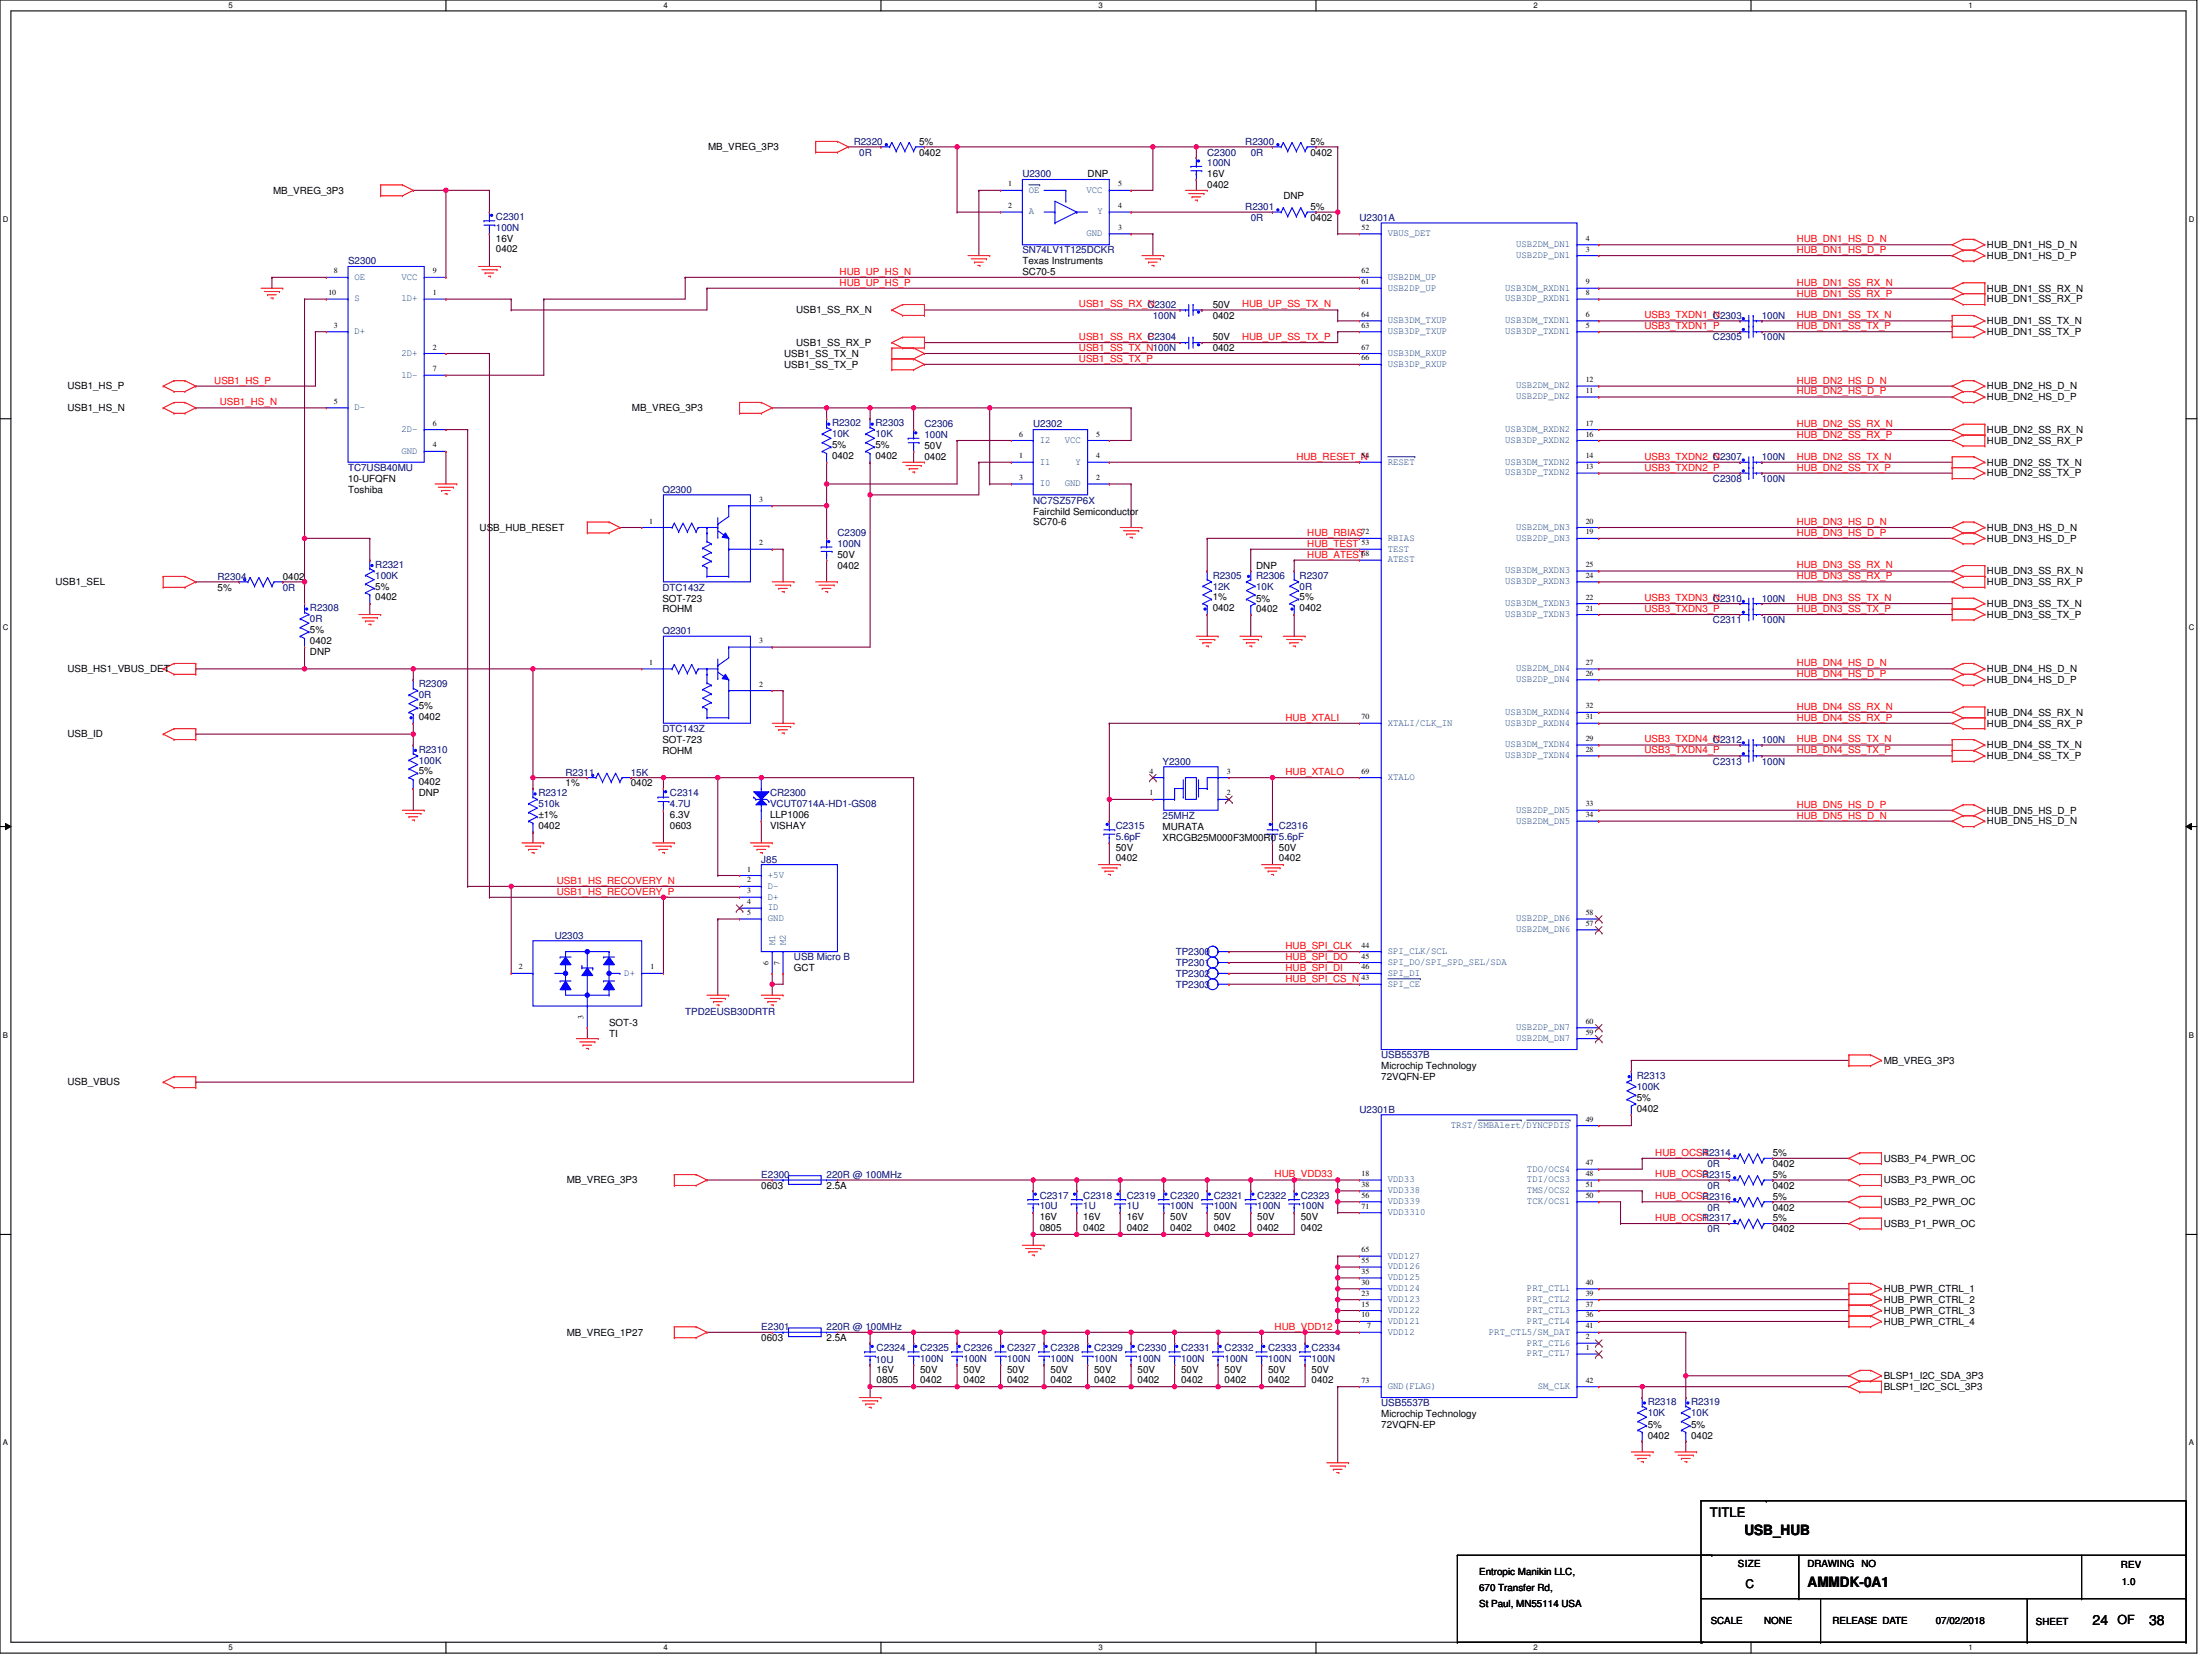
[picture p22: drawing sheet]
<svg xmlns="http://www.w3.org/2000/svg" width="610mm" height="457mm" viewBox="0 0 610 457" stroke-linecap="round" stroke-linejoin="round" font-family="sans-serif">
<defs><g id="words">
<g font-size="3.9">
<text x="480.8" y="423.1">USB_HUB</text>
<text x="498.1" y="437.2">AMMDK-0A1</text>
<text x="576.7" y="447.7">24</text>
<text x="592.3" y="447.7">38</text>
</g>
<text font-size="3.6" x="471.2" y="418.1">TITLE</text>
<text font-size="3.5" x="583.6" y="447.6">OF</text>
<text font-size="3.3" x="481.1" y="437.6">C</text>
<g font-size="2.7">
<text x="195.1" y="41.4">MB_VREG_3P3</text>
<text x="253.3" y="39.9">5%</text>
<text x="361.2" y="39.9">5%</text>
<text x="253.3" y="42.9">0402</text>
<text x="361.2" y="42.9">0402</text>
<text x="75.2" y="53.4">MB_VREG_3P3</text>
<text x="299.7" y="48.9">DNP</text>
<text x="332.7" y="48.9">16V</text>
<text x="332.7" y="51.9">0402</text>
<text x="353.7" y="54.9">DNP</text>
<text x="361.2" y="57.9">5%</text>
<text x="361.2" y="60.9">0402</text>
<text x="136.7" y="66.6">16V</text>
<text x="136.7" y="69.6">0402</text>
<text x="547.6" y="68.4">HUB_DN1_HS_D_N</text>
<text x="547.6" y="71.4">HUB_DN1_HS_D_P</text>
<text x="281.7" y="75.9">SC70-5</text>
<text x="281.7" y="72.9">Texas Instruments</text>
<text x="547.6" y="80.3">HUB_DN1_SS_RX_N</text>
<text x="547.6" y="83.3">HUB_DN1_SS_RX_P</text>
<text x="219.4" y="86.3">USB1_SS_RX_N</text>
<text x="334.2" y="84.8">50V</text>
<text x="334.2" y="87.8">0402</text>
<text x="547.6" y="89.3">HUB_DN1_SS_TX_N</text>
<text x="219.4" y="95.3">USB1_SS_RX_P</text>
<text x="334.2" y="93.8">50V</text>
<text x="547.6" y="92.3">HUB_DN1_SS_TX_P</text>
<text x="216.1" y="98.3">USB1_SS_TX_N</text>
<text x="216.1" y="101.3">USB1_SS_TX_P</text>
<text x="334.2" y="96.8">0402</text>
<text x="18.6" y="107.3">USB1_HS_P</text>
<text x="547.6" y="107.3">HUB_DN2_HS_D_N</text>
<text x="18.6" y="113.3">USB1_HS_N</text>
<text x="174.1" y="113.3">MB_VREG_3P3</text>
<text x="547.6" y="110.3">HUB_DN2_HS_D_P</text>
<text x="547.6" y="119.3">HUB_DN2_SS_RX_N</text>
<text x="229.3" y="123.5">5%</text>
<text x="241.3" y="123.5">5%</text>
<text x="254.8" y="123.8">50V</text>
<text x="547.6" y="122.3">HUB_DN2_SS_RX_P</text>
<text x="229.3" y="126.5">0402</text>
<text x="241.3" y="126.5">0402</text>
<text x="254.8" y="126.8">0402</text>
<text x="547.6" y="128.3">HUB_DN2_SS_TX_N</text>
<text x="547.6" y="131.3">HUB_DN2_SS_TX_P</text>
<text x="95.9" y="132.8">10-UFQFN</text>
<text x="95.9" y="135.8">Toshiba</text>
<text x="284.7" y="141.8">Fairchild Semiconductor</text>
<text x="132.2" y="146.3">USB_HUB_RESET</text>
<text x="284.7" y="144.8">SC70-6</text>
<text x="547.6" y="146.3">HUB_DN3_HS_D_N</text>
<text x="547.6" y="149.3">HUB_DN3_HS_D_P</text>
<text x="230.8" y="153.8">50V</text>
<text x="15.3" y="161.3">USB1_SEL</text>
<text x="77.9" y="159.8">0402</text>
<text x="230.8" y="156.8">0402</text>
<text x="346.2" y="156.8">DNP</text>
<text x="547.6" y="158.3">HUB_DN3_SS_RX_N</text>
<text x="547.6" y="161.3">HUB_DN3_SS_RX_P</text>
<text x="60" y="162.8">5%</text>
<text x="103.4" y="162.5">5%</text>
<text x="103.4" y="165.5">0402</text>
<text x="182.5" y="165.8">SOT-723</text>
<text x="334.2" y="165.5">1%</text>
<text x="346.2" y="165.8">5%</text>
<text x="358.2" y="165.5">5%</text>
<text x="547.6" y="167.3">HUB_DN3_SS_TX_N</text>
<text x="182.5" y="168.8">ROHM</text>
<text x="334.2" y="168.5">0402</text>
<text x="346.2" y="168.8">0402</text>
<text x="358.2" y="168.5">0402</text>
<text x="547.6" y="170.3">HUB_DN3_SS_TX_P</text>
<text x="85.4" y="174.5">5%</text>
<text x="85.4" y="177.5">0402</text>
<text x="18.6" y="185.2">USB_HS1_VBUS_DET</text>
<text x="85.4" y="180.5">DNP</text>
<text x="547.6" y="185.2">HUB_DN4_HS_D_N</text>
<text x="547.6" y="188.2">HUB_DN4_HS_D_P</text>
<text x="115.4" y="195.4">5%</text>
<text x="547.6" y="197.2">HUB_DN4_SS_RX_N</text>
<text x="18.6" y="203.2">USB_ID</text>
<text x="115.4" y="198.4">0402</text>
<text x="547.6" y="200.2">HUB_DN4_SS_RX_P</text>
<text x="182.5" y="204.7">SOT-723</text>
<text x="182.5" y="207.7">ROHM</text>
<text x="547.6" y="206.2">HUB_DN4_SS_TX_N</text>
<text x="547.6" y="209.2">HUB_DN4_SS_TX_P</text>
<text x="115.4" y="213.4">5%</text>
<text x="115.4" y="216.4">0402</text>
<text x="115.4" y="219.4">DNP</text>
<text x="155.9" y="216.7">1%</text>
<text x="173.8" y="216.7">0402</text>
<text x="148.4" y="225.4">±1%</text>
<text x="184.6" y="225.4">6.3V</text>
<text x="212.2" y="225.4">LLP1006</text>
<text x="547.6" y="224.2">HUB_DN5_HS_D_P</text>
<text x="547.6" y="227.2">HUB_DN5_HS_D_N</text>
<text x="148.4" y="228.4">0402</text>
<text x="184.6" y="228.4">0603</text>
<text x="212.2" y="228.4">VISHAY</text>
<text x="320.4" y="228.7">MURATA</text>
<text x="320.4" y="231.7">XRCGB25M000F3M00R0</text>
<text x="307.5" y="234.4">50V</text>
<text x="307.5" y="237.4">0402</text>
<text x="352.5" y="234.4">50V</text>
<text x="352.5" y="237.4">0402</text>
<text x="218.8" y="267.7">GCT</text>
<text x="167.9" y="282.7">SOT-3</text>
<text x="167.9" y="285.7">TI</text>
<text x="519.1" y="293.1">MB_VREG_3P3</text>
<text x="18.6" y="299.1">USB_VBUS</text>
<text x="380.6" y="297.6">72VQFN-EP</text>
<text x="380.6" y="294.6">Microchip Technology</text>
<text x="451.1" y="303.3">5%</text>
<text x="451.1" y="306.3">0402</text>
<text x="488.5" y="318.6">5%</text>
<text x="488.5" y="321.6">0402</text>
<text x="519.1" y="320.1">USB3_P4_PWR_OC</text>
<text x="156.2" y="326.1">MB_VREG_3P3</text>
<text x="209.8" y="327.6">0603</text>
<text x="227.8" y="327.6">2.5A</text>
<text x="488.5" y="324.6">5%</text>
<text x="488.5" y="327.6">0402</text>
<text x="519.1" y="326.1">USB3_P3_PWR_OC</text>
<text x="488.5" y="330.6">5%</text>
<text x="488.5" y="333.6">0402</text>
<text x="519.1" y="332.1">USB3_P2_PWR_OC</text>
<text x="286.5" y="336.3">16V</text>
<text x="286.5" y="339.3">0805</text>
<text x="298.5" y="336.3">16V</text>
<text x="298.5" y="339.3">0402</text>
<text x="310.5" y="336.3">16V</text>
<text x="310.5" y="339.3">0402</text>
<text x="322.5" y="336.3">50V</text>
<text x="322.5" y="339.3">0402</text>
<text x="334.5" y="336.3">50V</text>
<text x="334.5" y="339.3">0402</text>
<text x="346.5" y="336.3">50V</text>
<text x="346.5" y="339.3">0402</text>
<text x="358.5" y="336.3">50V</text>
<text x="358.5" y="339.3">0402</text>
<text x="488.5" y="336.6">5%</text>
<text x="488.5" y="339.6">0402</text>
<text x="519.1" y="338.1">USB3_P1_PWR_OC</text>
<text x="519.1" y="359.1">HUB_PWR_CTRL_2</text>
<text x="519.1" y="356.1">HUB_PWR_CTRL_1</text>
<text x="519.1" y="362.1">HUB_PWR_CTRL_3</text>
<text x="519.1" y="365.1">HUB_PWR_CTRL_4</text>
<text x="156.2" y="368.1">MB_VREG_1P27</text>
<text x="209.8" y="369.6">0603</text>
<text x="227.8" y="369.6">2.5A</text>
<text x="241.6" y="378.3">16V</text>
<text x="241.6" y="381.3">0805</text>
<text x="253.6" y="378.3">50V</text>
<text x="253.6" y="381.3">0402</text>
<text x="265.6" y="378.3">50V</text>
<text x="265.6" y="381.3">0402</text>
<text x="277.5" y="378.3">50V</text>
<text x="277.5" y="381.3">0402</text>
<text x="289.5" y="378.3">50V</text>
<text x="289.5" y="381.3">0402</text>
<text x="301.5" y="378.3">50V</text>
<text x="301.5" y="381.3">0402</text>
<text x="313.5" y="378.3">50V</text>
<text x="313.5" y="381.3">0402</text>
<text x="325.5" y="378.3">50V</text>
<text x="325.5" y="381.3">0402</text>
<text x="337.5" y="378.3">50V</text>
<text x="337.5" y="381.3">0402</text>
<text x="349.5" y="378.3">50V</text>
<text x="349.5" y="381.3">0402</text>
<text x="361.5" y="378.3">50V</text>
<text x="361.5" y="381.3">0402</text>
<text x="519.1" y="380.1">BLSP1_I2C_SDA_3P3</text>
<text x="519.1" y="383.1">BLSP1_I2C_SCL_3P3</text>
<text x="380.6" y="393.6">72VQFN-EP</text>
<text x="380.6" y="390.6">Microchip Technology</text>
<text x="454.1" y="393.6">5%</text>
<text x="466.1" y="393.6">5%</text>
<text x="454.1" y="396.6">0402</text>
<text x="466.1" y="396.6">0402</text>
<text x="479" y="431.9">SIZE</text>
<text x="498.1" y="431.9">DRAWING</text>
<text x="513" y="431.9">NO</text>
<text x="407.6" y="434">Entropic Manikin LLC,</text>
<text x="584.5" y="432.2">REV</text>
<text x="584.8" y="436.7">1.0</text>
<text x="407.6" y="438.5">670 Transfer Rd,</text>
<text x="407.6" y="443">St Paul, MN55114 USA</text>
<text x="471.5" y="447.5">SCALE</text>
<text x="486.2" y="447.5">NONE</text>
<text x="505" y="447.5">RELEASE DATE</text>
<text x="533.5" y="447.5">07/02/2018</text>
<text x="561.1" y="447.8">SHEET</text>
</g>
<g font-size="2.7" fill="#000080">
<text x="235.3" y="39.9">R2320</text>
<text x="343.2" y="39.9">R2300</text>
<text x="236.8" y="42.9">0R</text>
<text x="332.7" y="42.9">C2300</text>
<text x="332.7" y="45.9">100N</text>
<text x="344.7" y="42.9">0R</text>
<text x="281.7" y="48.9">U2300</text>
<text x="343.2" y="57.9">R2301</text>
<text x="136.7" y="60.6">C2301</text>
<text x="136.7" y="63.6">100N</text>
<text x="344.7" y="60.9">0R</text>
<text x="374.7" y="60.9">U2301A</text>
<text x="281.7" y="69.9">SN74LV1T125DCKR</text>
<text x="95.9" y="72.9">S2300</text>
<text x="316.2" y="84.8">C2302</text>
<text x="317.7" y="87.8">100N</text>
<text x="472.1" y="87.8">C2303</text>
<text x="485.6" y="87.8">100N</text>
<text x="316.2" y="93.8">C2304</text>
<text x="472.1" y="93.8">C2305</text>
<text x="485.6" y="93.8">100N</text>
<text x="229.3" y="117.5">R2302</text>
<text x="241.3" y="117.5">R2303</text>
<text x="254.8" y="117.8">C2306</text>
<text x="284.7" y="117.8">U2302</text>
<text x="229.3" y="120.5">10K</text>
<text x="241.3" y="120.5">10K</text>
<text x="254.8" y="120.8">100N</text>
<text x="95.9" y="129.8">TC7USB40MU</text>
<text x="472.1" y="126.8">C2307</text>
<text x="485.6" y="126.8">100N</text>
<text x="182.5" y="135.8">Q2300</text>
<text x="472.1" y="132.8">C2308</text>
<text x="485.6" y="132.8">100N</text>
<text x="284.7" y="138.8">NC7SZ57P6X</text>
<text x="230.8" y="147.8">C2309</text>
<text x="230.8" y="150.8">100N</text>
<text x="60" y="159.8">R2304</text>
<text x="103.4" y="156.5">R2321</text>
<text x="103.4" y="159.5">100K</text>
<text x="334.2" y="159.5">R2305</text>
<text x="346.2" y="159.5">R2306</text>
<text x="358.2" y="159.5">R2307</text>
<text x="77.9" y="162.8">0R</text>
<text x="182.5" y="162.8">DTC143Z</text>
<text x="334.2" y="162.5">12K</text>
<text x="346.2" y="162.5">10K</text>
<text x="358.2" y="162.5">0R</text>
<text x="472.1" y="165.8">C2310</text>
<text x="485.6" y="165.8">100N</text>
<text x="85.4" y="168.5">R2308</text>
<text x="85.4" y="171.5">0R</text>
<text x="472.1" y="171.8">C2311</text>
<text x="485.6" y="171.8">100N</text>
<text x="182.5" y="174.8">Q2301</text>
<text x="115.4" y="189.4">R2309</text>
<text x="115.4" y="192.4">0R</text>
<text x="182.5" y="201.7">DTC143Z</text>
<text x="115.4" y="207.4">R2310</text>
<text x="472.1" y="204.7">C2312</text>
<text x="485.6" y="204.7">100N</text>
<text x="115.4" y="210.4">100K</text>
<text x="155.9" y="213.7">R2311</text>
<text x="173.8" y="213.7">15K</text>
<text x="320.4" y="210.7">Y2300</text>
<text x="472.1" y="210.7">C2313</text>
<text x="485.6" y="210.7">100N</text>
<text x="148.4" y="219.4">R2312</text>
<text x="184.6" y="219.4">C2314</text>
<text x="212.2" y="219.4">CR2300</text>
<text x="148.4" y="222.4">510k</text>
<text x="184.6" y="222.4">4.7U</text>
<text x="212.2" y="222.4">VCUT0714A-HD1-GS08</text>
<text x="320.4" y="225.7">25MHZ</text>
<text x="307.5" y="228.4">C2315</text>
<text x="307.5" y="231.4">5.6pF</text>
<text x="352.5" y="228.4">C2316</text>
<text x="352.5" y="231.4">5.6pF</text>
<text x="209.8" y="237.7">J85</text>
<text x="152.9" y="258.7">U2303</text>
<text x="324" y="263.2">TP2300</text>
<text x="218.8" y="264.7">USB Micro B</text>
<text x="324" y="269.2">TP2302</text>
<text x="324" y="266.2">TP2301</text>
<text x="324" y="272.2">TP2303</text>
<text x="188.8" y="279.7">TPD2EUSB30DRTR</text>
<text x="380.6" y="291.7">USB5537B</text>
<text x="451.1" y="297.3">R2313</text>
<text x="451.1" y="300.3">100K</text>
<text x="374.7" y="306.6">U2301B</text>
<text x="469.1" y="318.6">R2314</text>
<text x="470.6" y="321.6">0R</text>
<text x="209.8" y="324.6">E2300</text>
<text x="227.8" y="324.6">220R @ 100MHz</text>
<text x="469.1" y="324.6">R2315</text>
<text x="470.6" y="327.6">0R</text>
<text x="286.5" y="330.3">C2317</text>
<text x="286.5" y="333.3">10U</text>
<text x="298.5" y="330.3">C2318</text>
<text x="298.5" y="333.3">1U</text>
<text x="310.5" y="330.3">C2319</text>
<text x="310.5" y="333.3">1U</text>
<text x="322.5" y="330.3">C2320</text>
<text x="322.5" y="333.3">100N</text>
<text x="334.5" y="330.3">C2321</text>
<text x="334.5" y="333.3">100N</text>
<text x="346.5" y="330.3">C2322</text>
<text x="346.5" y="333.3">100N</text>
<text x="358.5" y="330.3">C2323</text>
<text x="358.5" y="333.3">100N</text>
<text x="469.1" y="330.6">R2316</text>
<text x="470.6" y="333.6">0R</text>
<text x="469.1" y="336.6">R2317</text>
<text x="470.6" y="339.6">0R</text>
<text x="209.8" y="366.6">E2301</text>
<text x="227.8" y="366.6">220R @ 100MHz</text>
<text x="241.3" y="375.6">10U</text>
<text x="241.6" y="372.3">C2324</text>
<text x="253.6" y="372.3">C2325</text>
<text x="253.6" y="375.3">100N</text>
<text x="265.6" y="372.3">C2326</text>
<text x="265.6" y="375.3">100N</text>
<text x="277.5" y="372.3">C2327</text>
<text x="277.5" y="375.3">100N</text>
<text x="289.5" y="372.3">C2328</text>
<text x="289.5" y="375.3">100N</text>
<text x="301.5" y="372.3">C2329</text>
<text x="301.5" y="375.3">100N</text>
<text x="313.5" y="372.3">C2330</text>
<text x="313.5" y="375.3">100N</text>
<text x="325.5" y="372.3">C2331</text>
<text x="325.5" y="375.3">100N</text>
<text x="337.5" y="372.3">C2332</text>
<text x="337.5" y="375.3">100N</text>
<text x="349.5" y="372.3">C2333</text>
<text x="349.5" y="375.3">100N</text>
<text x="361.5" y="372.3">C2334</text>
<text x="361.5" y="375.3">100N</text>
<text x="380.6" y="387.6">USB5537B</text>
<text x="454.1" y="387.3">R2318</text>
<text x="466.1" y="387.3">R2319</text>
<text x="454.1" y="390.3">10K</text>
<text x="466.1" y="390.3">10K</text>
</g>
<g font-size="2.7" fill="#004080">
<text x="283.5" y="53.1">OE</text>
<text x="299.4" y="53.1">VCC</text>
<text x="283.5" y="59.1">A</text>
<text x="302.4" y="59.1">Y</text>
<text x="299.4" y="65.1">GND</text>
<text x="382.4" y="65.1">VBUS_DET</text>
<text x="417.8" y="68.1">USB2DM_DN1</text>
<text x="417.8" y="71.1">USB2DP_DN1</text>
<text x="97.7" y="77.1">OE</text>
<text x="110.6" y="77.1">VCC</text>
<text x="382.4" y="77.1">USB2DM_UP</text>
<text x="97.7" y="83.1">S</text>
<text x="110.6" y="83.1">1D+</text>
<text x="382.4" y="80.1">USB2DP_UP</text>
<text x="414.8" y="80.1">USB3DM_RXDN1</text>
<text x="414.8" y="83.1">USB3DP_RXDN1</text>
<text x="382.4" y="89.1">USB3DM_TXUP</text>
<text x="414.8" y="89.1">USB3DM_TXDN1</text>
<text x="97.7" y="92.1">D+</text>
<text x="382.4" y="92.1">USB3DP_TXUP</text>
<text x="414.8" y="92.1">USB3DP_TXDN1</text>
<text x="110.6" y="98.1">2D+</text>
<text x="382.4" y="98.1">USB3DM_RXUP</text>
<text x="382.4" y="101.1">USB3DP_RXUP</text>
<text x="110.6" y="104.1">1D-</text>
<text x="417.8" y="107.1">USB2DM_DN2</text>
<text x="97.7" y="113.1">D-</text>
<text x="417.8" y="110.1">USB2DP_DN2</text>
<text x="110.6" y="119.1">2D-</text>
<text x="414.8" y="119.1">USB3DM_RXDN2</text>
<text x="110.6" y="125">GND</text>
<text x="286.5" y="122">I2</text>
<text x="293.4" y="122">VCC</text>
<text x="414.8" y="122">USB3DP_RXDN2</text>
<text x="286.5" y="128">I1</text>
<text x="296.4" y="128">Y</text>
<text x="382.4" y="128">RESET</text>
<text x="414.8" y="128">USB3DM_TXDN2</text>
<text x="414.8" y="131">USB3DP_TXDN2</text>
<text x="286.5" y="134">I0</text>
<text x="293.4" y="134">GND</text>
<text x="382.4" y="149">RBIAS</text>
<text x="417.8" y="146">USB2DM_DN3</text>
<text x="417.8" y="149">USB2DP_DN3</text>
<text x="382.4" y="152">TEST</text>
<text x="382.4" y="155">ATEST</text>
<text x="414.8" y="161">USB3DP_RXDN3</text>
<text x="414.8" y="158">USB3DM_RXDN3</text>
<text x="414.8" y="167">USB3DM_TXDN3</text>
<text x="414.8" y="170">USB3DP_TXDN3</text>
<text x="417.8" y="185">USB2DM_DN4</text>
<text x="417.8" y="188">USB2DP_DN4</text>
<text x="414.8" y="197">USB3DM_RXDN4</text>
<text x="382.4" y="200">XTALI/CLK_IN</text>
<text x="414.8" y="200">USB3DP_RXDN4</text>
<text x="414.8" y="206">USB3DM_TXDN4</text>
<text x="414.8" y="209">USB3DP_TXDN4</text>
<text x="382.4" y="215">XTALO</text>
<text x="417.8" y="226.9">USB2DM_DN5</text>
<text x="417.8" y="224">USB2DP_DN5</text>
<text x="211.6" y="241.9">+5V</text>
<text x="211.6" y="244.9">D-</text>
<text x="211.6" y="250.9">ID</text>
<text x="211.6" y="247.9">D+</text>
<text x="211.6" y="253.9">GND</text>
<text x="417.8" y="256.9">USB2DM_DN6</text>
<text x="417.8" y="253.9">USB2DP_DN6</text>
<text x="213.6" y="260.5" transform="rotate(-90 213.6 260.5)">M1</text>
<text x="216.6" y="260.5" transform="rotate(-90 216.6 260.5)">M2</text>
<text x="382.4" y="262.9">SPI_CLK/SCL</text>
<text x="172" y="268.9">D+</text>
<text x="382.4" y="265.9">SPI_DO/SPI_SPD_SEL/SDA</text>
<text x="382.4" y="268.9">SPI_DI</text>
<text x="382.4" y="271.9">SPI_CE</text>
<text x="417.8" y="286.9">USB2DM_DN7</text>
<text x="417.8" y="283.9">USB2DP_DN7</text>
<text x="399.8" y="310.9">TRST/SMBAlert/DYNCPDIS</text>
<text x="420.8" y="322.9">TDO/OCS4</text>
<text x="382.4" y="325.8">VDD33</text>
<text x="382.4" y="328.9">VDD338</text>
<text x="420.8" y="325.8">TDI/OCS3</text>
<text x="420.8" y="328.9">TMS/OCS2</text>
<text x="382.4" y="331.8">VDD339</text>
<text x="382.4" y="334.8">VDD3310</text>
<text x="420.8" y="331.8">TCK/OCS1</text>
<text x="382.4" y="346.8">VDD127</text>
<text x="382.4" y="352.8">VDD125</text>
<text x="382.4" y="349.8">VDD126</text>
<text x="382.4" y="358.8">VDD123</text>
<text x="382.4" y="355.8">VDD124</text>
<text x="420.8" y="358.8">PRT_CTL2</text>
<text x="420.8" y="355.8">PRT_CTL1</text>
<text x="382.4" y="364.8">VDD121</text>
<text x="382.4" y="361.8">VDD122</text>
<text x="420.8" y="364.8">PRT_CTL4</text>
<text x="420.8" y="361.8">PRT_CTL3</text>
<text x="382.4" y="367.8">VDD12</text>
<text x="410.3" y="367.8">PRT_CTL5/SM_DAT</text>
<text x="420.8" y="370.8">PRT_CTL6</text>
<text x="420.8" y="373.8">PRT_CTL7</text>
<text x="382.4" y="382.8">GND(FLAG)</text>
<text x="423.8" y="382.8">SM_CLK</text>
</g>
<g font-size="2.7" fill="#f00">
<text x="495.1" y="69.7">HUB_DN1_HS_D_P</text>
<text x="495.1" y="66.7">HUB_DN1_HS_D_N</text>
<text x="231.4" y="75.7">HUB_UP_HS_N</text>
<text x="231.4" y="78.7">HUB_UP_HS_P</text>
<text x="495.1" y="78.7">HUB_DN1_SS_RX_N</text>
<text x="495.1" y="81.7">HUB_DN1_SS_RX_P</text>
<text x="297.3" y="84.7">USB1_SS_RX_N</text>
<text x="342.3" y="84.7">HUB_UP_SS_TX_N</text>
<text x="453.2" y="87.7">USB3_TXDN1_N</text>
<text x="495.1" y="87.7">HUB_DN1_SS_TX_N</text>
<text x="297.3" y="93.7">USB1_SS_RX_P</text>
<text x="342.3" y="93.7">HUB_UP_SS_TX_P</text>
<text x="453.2" y="90.7">USB3_TXDN1_P</text>
<text x="495.1" y="90.7">HUB_DN1_SS_TX_P</text>
<text x="297.3" y="96.7">USB1_SS_TX_N100N</text>
<text x="297.3" y="99.7">USB1_SS_TX_P</text>
<text x="59.1" y="105.7">USB1_HS_P</text>
<text x="495.1" y="105.7">HUB_DN2_HS_D_N</text>
<text x="60.6" y="111.7">USB1_HS_N</text>
<text x="495.1" y="108.7">HUB_DN2_HS_D_P</text>
<text x="495.1" y="117.7">HUB_DN2_SS_RX_N</text>
<text x="495.1" y="120.7">HUB_DN2_SS_RX_P</text>
<text x="357.3" y="126.7">HUB_RESET_N</text>
<text x="453.2" y="126.7">USB3_TXDN2_N</text>
<text x="453.2" y="129.7">USB3_TXDN2_P</text>
<text x="495.1" y="126.7">HUB_DN2_SS_TX_N</text>
<text x="495.1" y="129.7">HUB_DN2_SS_TX_P</text>
<text x="360.3" y="147.7">HUB_RBIAS</text>
<text x="495.1" y="144.7">HUB_DN3_HS_D_N</text>
<text x="495.1" y="147.7">HUB_DN3_HS_D_P</text>
<text x="360.3" y="150.7">HUB_TEST</text>
<text x="360.3" y="153.7">HUB_ATEST</text>
<text x="495.1" y="156.7">HUB_DN3_SS_RX_N</text>
<text x="495.1" y="159.6">HUB_DN3_SS_RX_P</text>
<text x="453.2" y="165.6">USB3_TXDN3_N</text>
<text x="495.1" y="165.6">HUB_DN3_SS_TX_N</text>
<text x="453.2" y="168.6">USB3_TXDN3_P</text>
<text x="495.1" y="168.6">HUB_DN3_SS_TX_P</text>
<text x="495.1" y="183.6">HUB_DN4_HS_D_N</text>
<text x="495.1" y="186.6">HUB_DN4_HS_D_P</text>
<text x="495.1" y="195.6">HUB_DN4_SS_RX_N</text>
<text x="354.3" y="198.6">HUB_XTALI</text>
<text x="495.1" y="198.6">HUB_DN4_SS_RX_P</text>
<text x="453.2" y="204.6">USB3_TXDN4_N</text>
<text x="453.2" y="207.6">USB3_TXDN4_P</text>
<text x="495.1" y="204.6">HUB_DN4_SS_TX_N</text>
<text x="495.1" y="207.6">HUB_DN4_SS_TX_P</text>
<text x="354.3" y="213.6">HUB_XTALO</text>
<text x="495.1" y="222.6">HUB_DN5_HS_D_P</text>
<text x="495.1" y="225.6">HUB_DN5_HS_D_N</text>
<text x="153.5" y="243.6">USB1_HS_RECOVERY_N</text>
<text x="153.5" y="246.6">USB1_HS_RECOVERY_P</text>
<text x="354.3" y="261.6">HUB_SPI_CLK</text>
<text x="354.3" y="267.5">HUB_SPI_DI</text>
<text x="354.3" y="264.6">HUB_SPI_DO</text>
<text x="354.3" y="270.5">HUB_SPI_CS_N</text>
<text x="456.2" y="318.5">HUB_OCS4</text>
<text x="351.3" y="324.5">HUB_VDD33</text>
<text x="456.2" y="324.5">HUB_OCS3</text>
<text x="456.2" y="330.5">HUB_OCS2</text>
<text x="456.2" y="336.5">HUB_OCS1</text>
<text x="351.3" y="366.5">HUB_VDD12</text>
</g>
<g font-size="2.2">
<text x="62.9" y="2.3">5</text>
<text x="182.8" y="2.3">4</text>
<text x="302.7" y="2.3">3</text>
<text x="422.6" y="2.3">2</text>
<text x="542.5" y="2.3">1</text>
<text x="277.8" y="51.4">1</text>
<text x="308.1" y="51.4">5</text>
<text x="277.8" y="57.4">2</text>
<text x="308.1" y="57.4">4</text>
<text x=".8" y="61.1">D</text>
<text x="308.1" y="63.4">3</text>
<text x="375.3" y="63.4">52</text>
<text x="603.2" y="61.1">D</text>
<text x="437" y="66.4">4</text>
<text x="437" y="69.4">3</text>
<text x="92" y="75.3">8</text>
<text x="119.3" y="75.3">9</text>
<text x="375.3" y="75.3">62</text>
<text x="90.5" y="81.3">10</text>
<text x="119.3" y="81.3">1</text>
<text x="375.3" y="78.3">61</text>
<text x="437" y="78.3">9</text>
<text x="437" y="81.3">8</text>
<text x="375.3" y="87.3">64</text>
<text x="437" y="87.3">6</text>
<text x="92" y="90.3">3</text>
<text x="375.3" y="90.3">63</text>
<text x="437" y="90.3">5</text>
<text x="119.3" y="96.3">2</text>
<text x="375.3" y="96.3">67</text>
<text x="375.3" y="99.3">66</text>
<text x="119.3" y="102.3">7</text>
<text x="437" y="105.3">12</text>
<text x="92" y="111.3">5</text>
<text x="437" y="108.3">11</text>
<text x="119.3" y="117.3">6</text>
<text x="437" y="117.3">17</text>
<text x="119.3" y="123.3">4</text>
<text x="280.8" y="120.3">6</text>
<text x="302.1" y="120.3">5</text>
<text x="437" y="120.3">16</text>
<text x="280.8" y="126.3">1</text>
<text x="302.1" y="126.3">4</text>
<text x="375.3" y="126.3">54</text>
<text x="437" y="126.3">14</text>
<text x="437" y="129.3">13</text>
<text x="280.8" y="132.3">3</text>
<text x="302.1" y="132.3">2</text>
<text x="209.2" y="138.3">3</text>
<text x="178.9" y="144.3">1</text>
<text x="375.3" y="147.3">72</text>
<text x="437" y="144.3">20</text>
<text x="437" y="147.3">19</text>
<text x="209.2" y="150.3">2</text>
<text x="375.3" y="150.3">53</text>
<text x="375.3" y="153.3">68</text>
<text x="437" y="159.3">24</text>
<text x="437" y="156.3">25</text>
<text x="437" y="165.3">22</text>
<text x=".8" y="173.5">C</text>
<text x="437" y="168.3">21</text>
<text x="603.2" y="173.5">C</text>
<text x="209.2" y="177.2">3</text>
<text x="178.9" y="183.2">1</text>
<text x="437" y="183.2">27</text>
<text x="209.2" y="189.2">2</text>
<text x="437" y="186.2">26</text>
<text x="437" y="195.2">32</text>
<text x="375.3" y="198.2">70</text>
<text x="437" y="198.2">31</text>
<text x="437" y="204.2">29</text>
<text x="437" y="207.2">28</text>
<text x="316.8" y="213.2">4</text>
<text x="338.1" y="213.2">3</text>
<text x="375.3" y="213.2">69</text>
<text x="316.8" y="219.2">1</text>
<text x="338.1" y="219.2">2</text>
<text x="437" y="225.2">34</text>
<text x="437" y="222.2">33</text>
<text x="205.9" y="240.2">1</text>
<text x="205.9" y="243.2">2</text>
<text x="205.9" y="249.2">4</text>
<text x="205.9" y="246.2">3</text>
<text x="205.9" y="252.2">5</text>
<text x="437" y="255.2">57</text>
<text x="437" y="252.2">58</text>
<text x="375.3" y="261.2">44</text>
<text x="143" y="267.2">2</text>
<text x="179.2" y="267.2">1</text>
<text x="211.8" y="265.9" transform="rotate(-90 211.8 265.9)">6</text>
<text x="214.8" y="265.9" transform="rotate(-90 214.8 265.9)">7</text>
<text x="375.3" y="264.2">45</text>
<text x="375.3" y="267.2">46</text>
<text x="375.3" y="270.2">43</text>
<text x="160.8" y="280.8" transform="rotate(-90 160.8 280.8)">3</text>
<text x=".8" y="285.9">B</text>
<text x="437" y="285.1">59</text>
<text x="437" y="282.2">60</text>
<text x="603.2" y="285.9">B</text>
<text x="437" y="309.1">49</text>
<text x="437" y="321.1">47</text>
<text x="375.3" y="324.1">18</text>
<text x="375.3" y="327.1">38</text>
<text x="437" y="324.1">48</text>
<text x="437" y="327.1">51</text>
<text x="375.3" y="330.1">56</text>
<text x="375.3" y="333.1">71</text>
<text x="437" y="330.1">50</text>
<text x="375.3" y="345.1">65</text>
<text x="375.3" y="351.1">35</text>
<text x="375.3" y="348.1">55</text>
<text x="375.3" y="357.1">23</text>
<text x="375.3" y="354.1">30</text>
<text x="437" y="357.1">39</text>
<text x="437" y="354.1">40</text>
<text x="375.3" y="363.1">10</text>
<text x="375.3" y="360.1">15</text>
<text x="437" y="363.1">36</text>
<text x="437" y="360.1">37</text>
<text x="376.8" y="366.1">7</text>
<text x="437" y="366.1">41</text>
<text x="437" y="369.1">2</text>
<text x="437" y="372.1">1</text>
<text x="375.3" y="381.1">73</text>
<text x="437" y="381.1">42</text>
<text x=".8" y="398.3">A</text>
<text x="603.2" y="398.3">A</text>
<text x="62.9" y="454.8">5</text>
<text x="182.8" y="454.8">4</text>
<text x="302.7" y="454.8">3</text>
<text x="422.6" y="454.8">2</text>
<text x="542.5" y="454.8">1</text>
</g>
</g></defs>
<path d="M0 0h605.4v455.6h-605.4zM3 3h599.4v449.6h-599.4z" fill="none" stroke="#000" stroke-width=".3"/>
<g fill="#fff">
<path d="M62.9 .3h1.2v2.4h-1.2z"/>
<path d="M62.9 452.9h1.2v2.4h-1.2z"/>
</g>
<path d="M122.9 0v3M122.9 452.6v3" fill="none" stroke="#000" stroke-width=".3"/>
<g fill="#fff">
<path d="M182.8 .3h1.2v2.4h-1.2z"/>
<path d="M182.8 452.9h1.2v2.4h-1.2z"/>
</g>
<path d="M242.8 0v3M242.8 452.6v3" fill="none" stroke="#000" stroke-width=".3"/>
<g fill="#fff">
<path d="M302.7 .3h1.2v2.4h-1.2z"/>
<path d="M302.7 452.9h1.2v2.4h-1.2z"/>
</g>
<path d="M362.7 0v3M362.7 452.6v3" fill="none" stroke="#000" stroke-width=".3"/>
<g fill="#fff">
<path d="M422.6 .3h1.2v2.4h-1.2z"/>
<path d="M422.6 452.9h1.2v2.4h-1.2z"/>
</g>
<path d="M482.6 0v3M482.6 452.6v3" fill="none" stroke="#000" stroke-width=".3"/>
<g fill="#fff">
<path d="M542.5 .3h1.2v2.4h-1.2z"/>
<path d="M542.5 452.9h1.2v2.4h-1.2z"/>
<path d="M.8 59.2h1.5v2.4h-1.5z"/>
<path d="M603.2 59.2h1.5v2.4h-1.5z"/>
<path d="M.8 171.6h1.5v2.4h-1.5z"/>
<path d="M603.2 171.6h1.5v2.4h-1.5z"/>
</g>
<path d="M0 115.4h3M602.4 115.4h3" fill="none" stroke="#000" stroke-width=".3"/>
<g fill="#fff">
<path d="M.8 284h1.4v2.4h-1.4z"/>
<path d="M603.2 284h1.4v2.4h-1.4z"/>
</g>
<path d="M0 227.8h3M602.4 227.8h3" fill="none" stroke="#000" stroke-width=".3"/>
<path d="M1.5 226.9l1.5 .9-1.5 .9zM602.4 227.8l1.5-.9v1.8z" fill="#000"/>
<path d="M1.5 226.9l1.5 .9-1.5 .9zM602.4 227.8l1.5-.9v1.8z" fill="none" stroke="#000" stroke-width=".28"/>
<g fill="#fff">
<path d="M.8 396.4h1.4v2.4h-1.4z"/>
<path d="M603.2 396.4h1.4v2.4h-1.4z"/>
</g>
<path d="M0 340.2h3M602.4 340.2h3" fill="none" stroke="#000" stroke-width=".3"/>
<g fill="none" stroke="#800040" stroke-width=".3">
<path d="M269.8 52.5h.1M269.8 52.5v17.9M329.7 49.5h.1M329.7 49.5v3M74.9 76.4h.1M74.9 76.4v3M134.9 64.5h.1M134.9 64.5v8.9M317.7 64.5h.1M317.7 64.5v5.9M440.6 88.4h.1M440.6 91.4h.1"/>
<path d="M440.6 88.4h39M440.6 91.4h39M122.9 124.4h.1M122.9 124.4v9M251.8 124.4h.1M251.8 124.4v3M311.7 133.4h.1M311.7 133.4v12M215.8 151.4h.1M215.8 151.4v9M227.8 154.4h.1M227.8 154.4v6"/>
<path d="M101.9 166.3h.1M101.9 166.3v3.1M332.7 169.4h.1M332.7 169.4v5.9M344.7 169.4h.1M344.7 169.4v5.9M356.7 169.4h.1M356.7 169.4v5.9M440.6 169.4h.1M440.6 166.3h.1M440.6 169.4h39M440.6 166.3h39"/>
<path d="M215.8 190.3h.1M215.8 190.3v9M113.9 217.3h.1M113.9 217.3v6M146.9 229.3h.1M146.9 229.3v3M182.8 223.3h.1M182.8 223.3v9M209.8 226.3h.1M209.8 226.3v6M305.7 232.3h.1M305.7 232.3v6"/>
<path d="M350.7 232.3h.1M350.7 232.3v6M197.8 253.3h.1M197.8 253.3v21M212.8 271.3h.1M212.8 271.3v3M161.9 283.2h.1M161.9 283.2v3M449.6 292.2h.1M449.6 292.2h59.9M449.6 292.2v3M368.7 331.2h.1"/>
<path d="M368.7 328.2h.1M368.7 331.2h6M368.7 328.2h6M440.6 325.2h.1M440.6 325.2h36M284.7 340.2h.1M284.7 340.2v3M368.7 349.2h.1M368.7 349.2h6M440.6 358.2h.1M440.6 358.2h68.9M440.6 361.2h.1"/>
<path d="M440.6 364.2h.1M440.6 361.2h68.9M440.6 364.2h68.9M239.8 382.2h.1M239.8 382.2v2.9M368.7 382.2h.1M368.7 382.2v20.9M452.6 397.1h.1M452.6 397.1v3M464.6 397.1h.1M464.6 397.1v3"/>
</g>
<circle cx="368.7" cy="349.2" r=".59" fill="#f0f"/>
<circle cx="368.7" cy="349.2" r=".59" fill="none" stroke="#f0f" stroke-width=".3"/>
<path d="M305.7 199.3h.1M305.7 199.3v21M368.7 352.2h.1M368.7 355.2h.1M368.7 358.2h.1M368.7 352.2h6M368.7 355.2h6M368.7 358.2h6M368.7 361.2h.1M368.7 364.2h.1M368.7 361.2h6M368.7 364.2h6" fill="none" stroke="#800040" stroke-width=".3"/>
<circle cx="305.7" cy="220.3" r=".59" fill="#f0f"/>
<circle cx="305.7" cy="220.3" r=".59" fill="none" stroke="#f0f" stroke-width=".3"/>
<g fill="none" stroke="#800040" stroke-width=".3">
<path d="M440.6 70.4h.1M440.6 79.4h.1M440.6 67.4h.1M440.6 70.4h97.4M440.6 79.4h97.4M440.6 67.4h97.4M440.6 82.4h.1M440.6 82.4h97.4M485.6 88.4h.1M485.6 91.4h.1M485.6 88.4h52.4M485.6 91.4h52.4"/>
<path d="M440.6 106.4h.1M440.6 109.4h.1M440.6 118.4h.1M440.6 106.4h97.4M440.6 109.4h97.4M440.6 118.4h97.4M440.6 121.4h.1M440.6 127.4h.1M440.6 130.4h.1M440.6 121.4h97.4M440.6 127.4h39M440.6 130.4h39"/>
<path d="M485.6 127.4h.1M485.6 130.4h.1M485.6 127.4h52.4M485.6 130.4h52.4M332.7 148.4h.1M332.7 148.4h42M332.7 148.4v9M344.7 151.4h.1M344.7 151.4h30M344.7 151.4v6M356.7 154.4h.1M356.7 154.4h18"/>
<path d="M356.7 154.4v3M440.6 145.4h.1M440.6 157.4h.1M440.6 148.4h.1M440.6 145.4h97.4M440.6 157.4h97.4M440.6 148.4h97.4M440.6 160.4h.1M440.6 160.4h97.4M485.6 166.3h.1M485.6 169.4h.1M485.6 166.3h52.4"/>
<path d="M485.6 169.4h52.4M305.7 199.3h.1M305.7 199.3h69M440.6 184.3h.1M440.6 187.3h.1M440.6 196.3h.1M440.6 199.3h.1M440.6 199.3h97.4M440.6 184.3h97.4M440.6 187.3h97.4M440.6 196.3h97.4M350.7 214.3h.1"/>
<path d="M350.7 214.3v12M440.6 205.3h.1M440.6 208.3h.1M440.6 205.3h39M440.6 208.3h39M485.6 205.3h.1M485.6 208.3h.1M485.6 205.3h52.4M485.6 208.3h52.4M305.7 220.3h.1M305.7 220.3h12M305.7 220.3v6"/>
<path d="M440.6 223.3h.1M440.6 226.3h.1M440.6 223.3h97.4M440.6 226.3h97.4M212.8 271.3h.1M215.8 268.3h.1M215.8 268.3v3h-3M338.7 262.3h.1M338.7 268.3h.1M338.7 262.3h36M338.7 268.3h36M440.6 310.2h.1"/>
<path d="M449.6 307.2h.1M449.6 307.2v3h-9M440.6 355.2h.1M440.6 355.2h68.9M368.7 382.2h.1M368.7 382.2h6"/>
</g>
<circle cx="212.8" cy="271.2" r=".6" fill="#f0f"/>
<circle cx="212.8" cy="271.2" r=".6" fill="none" stroke="#f0f" stroke-width=".3"/>
<g fill="none" stroke="#800040" stroke-width=".3">
<path d="M122.9 52.5h.1M122.9 52.5v23.9M74.9 76.4h.1M74.9 76.4h15M188.8 76.4h.1M188.8 76.4h185.9M188.8 76.4v6h-38.9M194.8 79.4h.1M194.8 79.4v6h-53.9M194.8 79.4h179.9M86.9 91.4h.1M86.9 91.4v15h-32.9"/>
<path d="M86.9 91.4h3M122.9 82.4h.1M122.9 82.4h18M140.9 85.4h.1M140.9 82.4h.1M140.9 82.4v3M149.9 82.4h.1M149.9 82.4v21h-27M331.2 94.4h.1M331.2 85.4h.1M331.2 85.4h37.5M368.7 91.4h.1"/>
<path d="M368.7 88.4h.1M368.7 85.4h.1M368.7 91.4h6M368.7 91.4v3h-37.5M368.7 85.4v3M368.7 88.4h6M54 112.4h.1M54 106.4h.1M54 112.4h35.9M122.9 103.4h.1M170.8 145.4h.1M170.8 145.4h6"/>
<path d="M212.8 151.4h.1M212.8 151.4h3M212.8 190.3h.1M212.8 190.3h3M182.8 214.3h.1M182.8 214.3v3M212.8 268.3h.1M212.8 268.3v3M338.7 271.3h.1M338.7 265.3h.1M338.7 271.3h36M338.7 265.3h36"/>
</g>
<circle cx="122.9" cy="52.5" r=".6" fill="#f0f"/>
<circle cx="122.9" cy="52.5" r=".6" fill="none" stroke="#f0f" stroke-width=".3"/>
<g fill="none" stroke="#800040" stroke-width=".3">
<path d="M452.6 319.2h.1M452.6 319.2v3h-12M452.6 319.2h24M488.5 319.2h.1M488.5 319.2h21M356.7 325.2h.1M356.7 325.2h18M356.7 325.2v3M368.7 325.2h.1M440.6 322.2h.1M440.6 328.2h.1M440.6 331.2h.1"/>
<path d="M440.6 331.2h6M440.6 328.2h12M446.6 331.2h.1M446.6 337.2h.1M446.6 331.2v6M446.6 337.2h30M452.6 331.2h.1M452.6 328.2h.1M452.6 328.2v3M452.6 331.2h24M488.5 325.2h.1M488.5 331.2h.1"/>
<path d="M488.5 337.2h.1M488.5 331.2h21M488.5 337.2h21M488.5 325.2h21M440.6 382.2h.1M440.6 382.2h12M452.6 382.2h.1M452.6 382.2v2.9"/>
</g>
<circle cx="368.7" cy="325.2" r=".59" fill="#f0f"/>
<circle cx="368.7" cy="325.2" r=".59" fill="none" stroke="#f0f" stroke-width=".3"/>
<circle cx="356.7" cy="325.2" r=".59" fill="#f0f"/>
<circle cx="356.7" cy="325.2" r=".59" fill="none" stroke="#f0f" stroke-width=".3"/>
<g fill="none" stroke="#800040" stroke-width=".3">
<path d="M284.7 325.2h.1M284.7 325.2v3M296.7 334.2h.1M296.7 325.2h.1M296.7 325.2v3M296.7 334.2v6M308.7 325.2h.1M308.7 325.2v3M320.7 334.2h.1M320.7 325.2h.1M320.7 325.2v3M320.7 334.2v6"/>
<path d="M332.7 334.2h.1M332.7 325.2h.1M332.7 325.2v3M332.7 334.2v6M344.7 334.2h.1M344.7 325.2h.1M344.7 325.2v3M344.7 334.2v6M344.7 325.2h12M356.7 334.2h.1M356.7 334.2v6h-12M344.7 340.2h.1"/>
<path d="M359.7 367.2h.1M359.7 367.2v3"/>
</g>
<circle cx="359.7" cy="367.2" r=".59" fill="#f0f"/>
<circle cx="359.7" cy="367.2" r=".59" fill="none" stroke="#f0f" stroke-width=".3"/>
<g fill="none" stroke="#800040" stroke-width=".3">
<path d="M335.7 376.2h.1M335.7 367.2h.1M335.7 367.2v3M335.7 376.2v6M347.7 376.2h.1M347.7 367.2h.1M347.7 367.2v3M347.7 376.2v6M359.7 367.2h.1M359.7 376.2h.1M359.7 367.2h9M359.7 376.2v6h-24"/>
<path d="M335.7 382.2h.1M347.7 382.2h.1"/>
</g>
<circle cx="347.7" cy="382.1" r=".6" fill="#f0f"/>
<circle cx="347.7" cy="382.1" r=".6" fill="none" stroke="#f0f" stroke-width=".3"/>
<circle cx="335.7" cy="382.1" r=".59" fill="#f0f"/>
<circle cx="335.7" cy="382.1" r=".59" fill="none" stroke="#f0f" stroke-width=".3"/>
<path d="M323.7 376.2h.1M323.7 376.2v6" fill="none" stroke="#800040" stroke-width=".3"/>
<circle cx="323.7" cy="382.1" r=".59" fill="#f0f"/>
<circle cx="323.7" cy="382.1" r=".59" fill="none" stroke="#f0f" stroke-width=".3"/>
<path d="M323.7 367.2h.1M323.7 367.2v3" fill="none" stroke="#800040" stroke-width=".3"/>
<circle cx="323.7" cy="367.2" r=".59" fill="#f0f"/>
<circle cx="323.7" cy="367.2" r=".59" fill="none" stroke="#f0f" stroke-width=".3"/>
<path d="M287.7 376.2h.1M287.7 367.2h.1M287.7 367.2v3M287.7 376.2v6M299.7 376.2h.1M299.7 367.2h.1M299.7 367.2v3M299.7 376.2v6M311.7 376.2h.1M311.7 367.2h.1M311.7 367.2v3M311.7 376.2v6" fill="none" stroke="#800040" stroke-width=".3"/>
<circle cx="287.7" cy="367.2" r=".6" fill="#f0f"/>
<circle cx="287.7" cy="367.2" r=".6" fill="none" stroke="#f0f" stroke-width=".3"/>
<path d="M251.8 367.2h.1M251.8 367.2v3M263.8 376.2h.1M263.8 367.2h.1M263.8 367.2v3M263.8 376.2v6M275.7 376.2h.1M275.7 367.2h.1M275.7 367.2v3M275.7 376.2v6" fill="none" stroke="#800040" stroke-width=".3"/>
<circle cx="251.8" cy="367.2" r=".59" fill="#f0f"/>
<circle cx="251.8" cy="367.2" r=".59" fill="none" stroke="#f0f" stroke-width=".3"/>
<path d="M239.8 367.2h.1M239.8 376.2h.1M239.8 367.2v3M239.8 376.2v6M251.8 376.2h.1M251.8 376.2v6M239.8 382.2h.1M239.8 382.2h24M251.8 382.2h.1" fill="none" stroke="#800040" stroke-width=".3"/>
<circle cx="251.8" cy="382.1" r=".59" fill="#f0f"/>
<circle cx="251.8" cy="382.1" r=".59" fill="none" stroke="#f0f" stroke-width=".3"/>
<circle cx="239.8" cy="382.1" r=".59" fill="#f0f"/>
<circle cx="239.8" cy="382.1" r=".59" fill="none" stroke="#f0f" stroke-width=".3"/>
<g fill="none" stroke="#800040" stroke-width=".3">
<path d="M269.8 52.5h.1M269.8 52.5h5.9M311.7 58.5h.1M311.7 58.5h39M362.7 58.5h.1M362.7 58.5h6M311.7 64.5h.1M311.7 64.5h6M254.8 85.4h.1M254.8 94.4h.1M254.8 97.4h.1M254.8 85.4h70.4"/>
<path d="M254.8 94.4h70.4M254.8 97.4h119.9M254.8 100.4h.1M254.8 100.4h119.9M239.8 136.4h.1M239.8 127.4h.1M239.8 127.4v50.9M269.8 127.4h.1M269.8 127.4h8.9M269.8 127.4v9h-30M305.7 127.4h.1M305.7 127.4h69"/>
<path d="M146.9 214.3h.1M146.9 214.3v3M140.9 244.3h.1M140.9 244.3v24M182.8 247.3h.1M182.8 247.3v21M197.8 253.3h.1M197.8 253.3h6M194.8 325.2h.1M194.8 325.2h18M194.8 367.2h.1M194.8 367.2h18"/>
</g>
<circle cx="239.8" cy="136.4" r=".59" fill="#f0f"/>
<circle cx="239.8" cy="136.4" r=".59" fill="none" stroke="#f0f" stroke-width=".3"/>
<path d="M272.8 112.4h.1M272.8 112.4h38.9M311.7 112.4h.1M311.7 112.4v9h-6M305.7 121.4h.1M212.8 178.3h.1M212.8 178.3h27" fill="none" stroke="#800040" stroke-width=".3"/>
<circle cx="272.7" cy="112.4" r=".6" fill="#f0f"/>
<circle cx="272.7" cy="112.4" r=".6" fill="none" stroke="#f0f" stroke-width=".3"/>
<path d="M251.8 112.4h.1M251.8 112.4v6" fill="none" stroke="#800040" stroke-width=".3"/>
<circle cx="251.8" cy="112.4" r=".59" fill="#f0f"/>
<circle cx="251.8" cy="112.4" r=".59" fill="none" stroke="#f0f" stroke-width=".3"/>
<path d="M227.8 112.4h.1M227.8 112.4v3M239.8 112.4h.1M239.8 112.4v3M227.8 133.4h.1M263.8 121.4h.1M263.8 121.4h14.9M263.8 121.4v12h-36" fill="none" stroke="#800040" stroke-width=".3"/>
<circle cx="227.8" cy="133.4" r=".6" fill="#f0f"/>
<circle cx="227.8" cy="133.4" r=".6" fill="none" stroke="#f0f" stroke-width=".3"/>
<path d="M212.8 139.4h.1M212.8 139.4h15M227.8 127.4h.1M227.8 127.4v6M305.7 133.4h.1M305.7 133.4h6M464.6 379.2h.1M464.6 379.2h44.9" fill="none" stroke="#800040" stroke-width=".3"/>
<circle cx="464.6" cy="379.1" r=".59" fill="#f0f"/>
<circle cx="464.6" cy="379.1" r=".59" fill="none" stroke="#f0f" stroke-width=".3"/>
<path d="M146.9 214.3h.1M146.9 214.3h15" fill="none" stroke="#800040" stroke-width=".3"/>
<circle cx="146.9" cy="214.3" r=".59" fill="#f0f"/>
<circle cx="146.9" cy="214.3" r=".59" fill="none" stroke="#f0f" stroke-width=".3"/>
<path d="M113.9 184.3h.1M113.9 184.3h33M146.9 184.3h.1M146.9 184.3v30" fill="none" stroke="#800040" stroke-width=".3"/>
<circle cx="113.9" cy="184.3" r=".59" fill="#f0f"/>
<circle cx="113.9" cy="184.3" r=".59" fill="none" stroke="#f0f" stroke-width=".3"/>
<path d="M113.9 184.3h.1M113.9 184.3v3M146.9 184.3h.1M146.9 184.3h29.9" fill="none" stroke="#800040" stroke-width=".3"/>
<circle cx="146.9" cy="184.3" r=".59" fill="#f0f"/>
<circle cx="146.9" cy="184.3" r=".59" fill="none" stroke="#f0f" stroke-width=".3"/>
<path d="M77.9 160.4h.1M77.9 160.4h6M83.9 178.3h.1M83.9 178.3v6" fill="none" stroke="#800040" stroke-width=".3"/>
<circle cx="83.9" cy="160.3" r=".59" fill="#f0f"/>
<circle cx="83.9" cy="160.3" r=".59" fill="none" stroke="#f0f" stroke-width=".3"/>
<path d="M83.9 82.4h.1M83.9 82.4v83.9M83.9 148.4h.1M83.9 160.4h.1" fill="none" stroke="#800040" stroke-width=".3"/>
<circle cx="83.9" cy="148.4" r=".59" fill="#f0f"/>
<circle cx="83.9" cy="148.4" r=".59" fill="none" stroke="#f0f" stroke-width=".3"/>
<path d="M233.8 40.5h.1M233.8 40.5h9M263.8 40.5h.1M263.8 40.5h53.9M83.9 82.4h.1M83.9 82.4h6" fill="none" stroke="#800040" stroke-width=".3"/>
<circle cx="317.7" cy="40.5" r=".6" fill="#f0f"/>
<circle cx="317.7" cy="40.5" r=".6" fill="none" stroke="#f0f" stroke-width=".3"/>
<circle cx="263.8" cy="40.5" r=".59" fill="#f0f"/>
<circle cx="263.8" cy="40.5" r=".59" fill="none" stroke="#f0f" stroke-width=".3"/>
<path d="M254.8 40.5h.1M254.8 40.5h9M263.8 40.5h.1M263.8 58.5h.1M263.8 40.5v18M263.8 58.5h11.9M311.7 52.5h.1M317.7 40.5h.1M317.7 40.5v12h-6M317.7 40.5h33M329.7 40.5h.1" fill="none" stroke="#800040" stroke-width=".3"/>
<circle cx="329.7" cy="40.5" r=".59" fill="#f0f"/>
<circle cx="329.7" cy="40.5" r=".59" fill="none" stroke="#f0f" stroke-width=".3"/>
<path d="M113.9 52.5h.1M113.9 52.5h21M122.9 52.5h.1M134.9 52.5h.1M134.9 52.5v6M122.9 118.4h.1M122.9 118.4h6M128.9 118.4h.1M128.9 118.4v125.9M128.9 244.3h.1M128.9 244.3h74.9M140.9 244.3h.1" fill="none" stroke="#800040" stroke-width=".3"/>
<circle cx="140.9" cy="244.3" r=".59" fill="#f0f"/>
<circle cx="140.9" cy="244.3" r=".59" fill="none" stroke="#f0f" stroke-width=".3"/>
<path d="M122.9 97.4h.1M122.9 97.4h12M134.9 97.4h.1M134.9 97.4v149.9M134.9 247.3h.1M134.9 247.3h47.9" fill="none" stroke="#800040" stroke-width=".3"/>
<circle cx="182.8" cy="247.3" r=".6" fill="#f0f"/>
<circle cx="182.8" cy="247.3" r=".6" fill="none" stroke="#f0f" stroke-width=".3"/>
<path d="M197.8 214.3h.1M197.8 214.3v27M182.8 247.3h.1M182.8 247.3h21M197.8 241.3h.1M197.8 241.3h6" fill="none" stroke="#800040" stroke-width=".3"/>
<circle cx="197.8" cy="214.3" r=".6" fill="#f0f"/>
<circle cx="197.8" cy="214.3" r=".6" fill="none" stroke="#f0f" stroke-width=".3"/>
<path d="M182.8 214.3h.1M182.8 214.3h15" fill="none" stroke="#800040" stroke-width=".3"/>
<circle cx="182.8" cy="214.3" r=".6" fill="#f0f"/>
<circle cx="182.8" cy="214.3" r=".6" fill="none" stroke="#f0f" stroke-width=".3"/>
<path d="M227.8 112.4h.1M227.8 112.4h45M239.8 112.4h.1M251.8 112.4h.1M272.8 112.4h.1M272.8 112.4v21M272.8 133.4h.1M272.8 133.4h5.9M173.8 214.3h.1M173.8 214.3h9" fill="none" stroke="#800040" stroke-width=".3"/>
<circle cx="239.8" cy="112.4" r=".59" fill="#f0f"/>
<circle cx="239.8" cy="112.4" r=".59" fill="none" stroke="#f0f" stroke-width=".3"/>
<circle cx="227.8" cy="112.4" r=".6" fill="#f0f"/>
<circle cx="227.8" cy="112.4" r=".6" fill="none" stroke="#f0f" stroke-width=".3"/>
<path d="M212.8 112.4h.1M212.8 112.4h15M230.8 367.2h.1M230.8 367.2h9" fill="none" stroke="#800040" stroke-width=".3"/>
<circle cx="239.8" cy="367.2" r=".59" fill="#f0f"/>
<circle cx="239.8" cy="367.2" r=".59" fill="none" stroke="#f0f" stroke-width=".3"/>
<path d="M239.8 367.2h.1M239.8 367.2h35.9M251.8 367.2h.1M263.8 367.2h.1" fill="none" stroke="#800040" stroke-width=".3"/>
<circle cx="275.7" cy="367.2" r=".59" fill="#f0f"/>
<circle cx="275.7" cy="367.2" r=".59" fill="none" stroke="#f0f" stroke-width=".3"/>
<circle cx="263.8" cy="367.2" r=".59" fill="#f0f"/>
<circle cx="263.8" cy="367.2" r=".59" fill="none" stroke="#f0f" stroke-width=".3"/>
<path d="M275.7 367.2h.1M275.7 367.2h36M287.7 367.2h.1M299.7 367.2h.1" fill="none" stroke="#800040" stroke-width=".3"/>
<circle cx="311.7" cy="367.2" r=".59" fill="#f0f"/>
<circle cx="311.7" cy="367.2" r=".59" fill="none" stroke="#f0f" stroke-width=".3"/>
<circle cx="299.7" cy="367.2" r=".59" fill="#f0f"/>
<circle cx="299.7" cy="367.2" r=".59" fill="none" stroke="#f0f" stroke-width=".3"/>
<path d="M332.7 325.2h.1M332.7 325.2h12" fill="none" stroke="#800040" stroke-width=".3"/>
<circle cx="344.7" cy="325.2" r=".59" fill="#f0f"/>
<circle cx="344.7" cy="325.2" r=".59" fill="none" stroke="#f0f" stroke-width=".3"/>
<circle cx="332.7" cy="325.2" r=".6" fill="#f0f"/>
<circle cx="332.7" cy="325.2" r=".6" fill="none" stroke="#f0f" stroke-width=".3"/>
<path d="M320.7 325.2h.1M320.7 325.2h12" fill="none" stroke="#800040" stroke-width=".3"/>
<circle cx="320.7" cy="325.2" r=".59" fill="#f0f"/>
<circle cx="320.7" cy="325.2" r=".59" fill="none" stroke="#f0f" stroke-width=".3"/>
<path d="M296.7 325.2h.1M296.7 325.2h24M308.7 325.2h.1" fill="none" stroke="#800040" stroke-width=".3"/>
<circle cx="308.7" cy="325.2" r=".59" fill="#f0f"/>
<circle cx="308.7" cy="325.2" r=".59" fill="none" stroke="#f0f" stroke-width=".3"/>
<circle cx="296.7" cy="325.2" r=".59" fill="#f0f"/>
<circle cx="296.7" cy="325.2" r=".59" fill="none" stroke="#f0f" stroke-width=".3"/>
<path d="M230.8 325.2h.1M230.8 325.2h65.9M284.7 325.2h.1" fill="none" stroke="#800040" stroke-width=".3"/>
<circle cx="284.7" cy="325.2" r=".59" fill="#f0f"/>
<circle cx="284.7" cy="325.2" r=".59" fill="none" stroke="#f0f" stroke-width=".3"/>
<path d="M263.8 382.2h.1M263.8 382.2h11.9" fill="none" stroke="#800040" stroke-width=".3"/>
<circle cx="275.7" cy="382.1" r=".59" fill="#f0f"/>
<circle cx="275.7" cy="382.1" r=".59" fill="none" stroke="#f0f" stroke-width=".3"/>
<circle cx="263.8" cy="382.1" r=".59" fill="#f0f"/>
<circle cx="263.8" cy="382.1" r=".59" fill="none" stroke="#f0f" stroke-width=".3"/>
<path d="M275.7 382.2h.1M275.7 382.2h24M287.7 382.2h.1" fill="none" stroke="#800040" stroke-width=".3"/>
<circle cx="287.7" cy="382.1" r=".6" fill="#f0f"/>
<circle cx="287.7" cy="382.1" r=".6" fill="none" stroke="#f0f" stroke-width=".3"/>
<path d="M299.7 382.2h.1M299.7 382.2h12" fill="none" stroke="#800040" stroke-width=".3"/>
<circle cx="311.7" cy="382.1" r=".59" fill="#f0f"/>
<circle cx="311.7" cy="382.1" r=".59" fill="none" stroke="#f0f" stroke-width=".3"/>
<circle cx="299.7" cy="382.1" r=".59" fill="#f0f"/>
<circle cx="299.7" cy="382.1" r=".59" fill="none" stroke="#f0f" stroke-width=".3"/>
<path d="M284.7 334.2h.1M284.7 334.2v6M284.7 340.2h.1M284.7 340.2h12" fill="none" stroke="#800040" stroke-width=".3"/>
<circle cx="284.7" cy="340.2" r=".59" fill="#f0f"/>
<circle cx="284.7" cy="340.2" r=".59" fill="none" stroke="#f0f" stroke-width=".3"/>
<path d="M296.7 340.2h.1M296.7 340.2h12" fill="none" stroke="#800040" stroke-width=".3"/>
<circle cx="308.7" cy="340.2" r=".59" fill="#f0f"/>
<circle cx="308.7" cy="340.2" r=".59" fill="none" stroke="#f0f" stroke-width=".3"/>
<circle cx="296.7" cy="340.2" r=".59" fill="#f0f"/>
<circle cx="296.7" cy="340.2" r=".59" fill="none" stroke="#f0f" stroke-width=".3"/>
<path d="M308.7 334.2h.1M308.7 334.2v6M308.7 340.2h.1M308.7 340.2h24M320.7 340.2h.1" fill="none" stroke="#800040" stroke-width=".3"/>
<circle cx="320.7" cy="340.2" r=".59" fill="#f0f"/>
<circle cx="320.7" cy="340.2" r=".59" fill="none" stroke="#f0f" stroke-width=".3"/>
<path d="M332.7 340.2h.1M332.7 340.2h12" fill="none" stroke="#800040" stroke-width=".3"/>
<circle cx="344.7" cy="340.2" r=".59" fill="#f0f"/>
<circle cx="344.7" cy="340.2" r=".59" fill="none" stroke="#f0f" stroke-width=".3"/>
<circle cx="332.7" cy="340.2" r=".6" fill="#f0f"/>
<circle cx="332.7" cy="340.2" r=".6" fill="none" stroke="#f0f" stroke-width=".3"/>
<path d="M311.7 367.2h.1M311.7 367.2h36M323.7 367.2h.1M335.7 367.2h.1M311.7 382.2h.1M311.7 382.2h24M323.7 382.2h.1" fill="none" stroke="#800040" stroke-width=".3"/>
<circle cx="347.7" cy="367.2" r=".6" fill="#f0f"/>
<circle cx="347.7" cy="367.2" r=".6" fill="none" stroke="#f0f" stroke-width=".3"/>
<circle cx="335.7" cy="367.2" r=".59" fill="#f0f"/>
<circle cx="335.7" cy="367.2" r=".59" fill="none" stroke="#f0f" stroke-width=".3"/>
<path d="M338.7 214.3h.1M338.7 214.3h12M347.7 367.2h.1M347.7 367.2h12" fill="none" stroke="#800040" stroke-width=".3"/>
<circle cx="350.7" cy="214.3" r=".59" fill="#f0f"/>
<circle cx="350.7" cy="214.3" r=".59" fill="none" stroke="#f0f" stroke-width=".3"/>
<path d="M362.7 40.5h.1M362.7 40.5h6M368.7 40.5h.1M368.7 58.5h.1M368.7 40.5v24M350.7 214.3h.1M350.7 214.3h24" fill="none" stroke="#800040" stroke-width=".3"/>
<circle cx="368.7" cy="58.5" r=".59" fill="#f0f"/>
<circle cx="368.7" cy="58.5" r=".59" fill="none" stroke="#f0f" stroke-width=".3"/>
<path d="M368.7 64.5h.1M368.7 64.5h6M368.7 367.2h.1M368.7 364.2h.1M368.7 367.2h6M368.7 364.2v3" fill="none" stroke="#800040" stroke-width=".3"/>
<circle cx="368.7" cy="367.2" r=".59" fill="#f0f"/>
<circle cx="368.7" cy="367.2" r=".59" fill="none" stroke="#f0f" stroke-width=".3"/>
<circle cx="368.7" cy="364.2" r=".59" fill="#f0f"/>
<circle cx="368.7" cy="364.2" r=".59" fill="none" stroke="#f0f" stroke-width=".3"/>
<path d="M368.7 358.2h.1M368.7 358.2v6M368.7 361.2h.1" fill="none" stroke="#800040" stroke-width=".3"/>
<circle cx="368.7" cy="361.2" r=".59" fill="#f0f"/>
<circle cx="368.7" cy="361.2" r=".59" fill="none" stroke="#f0f" stroke-width=".3"/>
<circle cx="368.7" cy="358.2" r=".59" fill="#f0f"/>
<circle cx="368.7" cy="358.2" r=".59" fill="none" stroke="#f0f" stroke-width=".3"/>
<path d="M368.7 355.2h.1M368.7 352.2h.1M368.7 352.2v6" fill="none" stroke="#800040" stroke-width=".3"/>
<circle cx="368.7" cy="355.2" r=".59" fill="#f0f"/>
<circle cx="368.7" cy="355.2" r=".59" fill="none" stroke="#f0f" stroke-width=".3"/>
<circle cx="368.7" cy="352.2" r=".59" fill="#f0f"/>
<circle cx="368.7" cy="352.2" r=".59" fill="none" stroke="#f0f" stroke-width=".3"/>
<path d="M368.7 325.2h.1M368.7 325.2v3M368.7 349.2h.1M368.7 346.2h.1M368.7 346.2v6M368.7 346.2h6" fill="none" stroke="#800040" stroke-width=".3"/>
<circle cx="368.7" cy="328.2" r=".59" fill="#f0f"/>
<circle cx="368.7" cy="328.2" r=".59" fill="none" stroke="#f0f" stroke-width=".3"/>
<path d="M368.7 328.2h.1M368.7 331.2h.1M368.7 328.2v6" fill="none" stroke="#800040" stroke-width=".3"/>
<circle cx="368.7" cy="331.2" r=".59" fill="#f0f"/>
<circle cx="368.7" cy="331.2" r=".59" fill="none" stroke="#f0f" stroke-width=".3"/>
<g fill="none" stroke="#800040" stroke-width=".3">
<path d="M227.8 133.4h.1M227.8 139.4h.1M227.8 133.4v15M113.9 199.3h.1M113.9 199.3v6M113.9 202.3h.1M368.7 334.2h.1M368.7 334.2h6M440.6 367.2h.1M440.6 367.2h24M464.6 379.2h.1M464.6 367.2h.1"/>
<path d="M464.6 367.2v17.9"/>
</g>
<circle cx="227.8" cy="139.4" r=".6" fill="#f0f"/>
<circle cx="227.8" cy="139.4" r=".6" fill="none" stroke="#f0f" stroke-width=".3"/>
<path d="M329.7 40.5h.1M329.7 40.5v3M54 160.4h.1M54 160.4h11.9M54 184.3h.1M54 184.3h29.9" fill="none" stroke="#800040" stroke-width=".3"/>
<circle cx="83.9" cy="184.3" r=".59" fill="#f0f"/>
<circle cx="83.9" cy="184.3" r=".59" fill="none" stroke="#f0f" stroke-width=".3"/>
<path d="M83.9 184.3h.1M83.9 184.3h30M54 202.3h.1M54 202.3h59.9" fill="none" stroke="#800040" stroke-width=".3"/>
<circle cx="113.9" cy="202.3" r=".59" fill="#f0f"/>
<circle cx="113.9" cy="202.3" r=".59" fill="none" stroke="#f0f" stroke-width=".3"/>
<path d="M452.6 382.2h.1M452.6 382.2h56.9" fill="none" stroke="#800040" stroke-width=".3"/>
<circle cx="452.6" cy="382.1" r=".6" fill="#f0f"/>
<circle cx="452.6" cy="382.1" r=".6" fill="none" stroke="#f0f" stroke-width=".3"/>
<path d="M197.8 214.3h.1M197.8 214.3h54M209.8 214.3h.1" fill="none" stroke="#800040" stroke-width=".3"/>
<circle cx="209.8" cy="214.3" r=".59" fill="#f0f"/>
<circle cx="209.8" cy="214.3" r=".59" fill="none" stroke="#f0f" stroke-width=".3"/>
<path d="M83.9 148.4h.1M83.9 148.4h18M101.9 148.4h.1M101.9 148.4v6M251.8 214.3h.1M251.8 214.3v83.9h-197.8M54 298.2h.1" fill="none" stroke="#800040" stroke-width=".3"/>
<g fill="none" stroke="#f00" stroke-width=".3">
<path d="M224.8 39h.1M224.8 39h6M224.8 39v3M230.8 39h.1M230.8 39l3 1.5M104.9 54h.1M104.9 51h.1M104.9 51h6M104.9 54h6M104.9 51v3M110.9 51h.1M110.9 54h.1"/>
<path d="M110.9 51l3 1.5M113.9 52.5h.1M113.9 52.5l-3 1.5M224.8 42h.1M224.8 42h6M230.8 42h.1M233.8 40.5h.1M233.8 40.5l-3 1.5M326.7 52.5h6M327.6 53.4h4.2M328.5 54.3h.1M328.5 54.3h2.4"/>
<path d="M329.4 55.2h.6M330 55.2h.1M331.8 53.4h.1M332.7 52.5h.1M71.9 79.4h6M77.9 79.4h.1M131.9 73.4h6M132.8 74.3h4.2M133.7 75.2h.1M133.7 75.2h2.4M134.6 76.1h.6M135.2 76.1h.1"/>
<path d="M137 74.3h.1M137.9 73.4h.1M266.8 70.4h6M267.7 71.3h4.2M268.6 72.2h.1M268.6 72.2h2.4M269.5 73.1h.6M270.1 73.1h.1M271.9 71.3h.1M272.8 70.4h.1M314.7 70.4h6M315.6 71.3h4.2"/>
<path d="M316.5 72.2h.1M316.5 72.2h2.4M317.4 73.1h.6M318 73.1h.1M319.8 71.3h.1M320.7 70.4h.1M538 67.4h.1M538 70.4h.1M538 79.4h.1M538 67.4l3 1.5M538 70.4l3 1.5M538 79.4l3 1.5"/>
<path d="M541 65.9h.1M541 68.9h.1M541 71.9h.1M541 77.9h.1M541 65.9l-3 1.5M541 65.9h3M541 68.9h3M541 68.9l-3 1.5M541 71.9h3M541 77.9l-3 1.5M541 77.9h6M544 65.9h.1"/>
<path d="M544 68.9h.1M544 71.9h.1M544 65.9l3 1.5M544 68.9l3 1.5M547 67.4h.1M547 70.4h.1M547 77.9h.1M547 77.9v6M547 67.4l-3 1.5M547 70.4l-3 1.5M72.8 80.3h4.2M73.7 81.2h.1"/>
<path d="M73.7 81.2h2.4M74.6 82.1h.6M75.2 82.1h.1M77 80.3h.1M245.8 98.9h.1M245.8 95.9h.1M245.8 85.4h.1M245.8 94.4h.1M245.8 95.9h9M245.8 98.9h6M245.8 95.9v6M245.8 85.4l3 1.5"/>
<path d="M245.8 94.4l3 1.5M248.8 83.9h.1M248.8 86.9h.1M248.8 92.9h.1M248.8 95.9h.1M248.8 86.9h6M248.8 92.9h6M248.8 83.9h6M248.8 83.9l-3 1.5M248.8 92.9l-3 1.5M251.8 95.9h.1M251.8 98.9h.1"/>
<path d="M251.8 95.9l3 1.5M251.8 98.9l3 1.5M254.8 97.4h.1M254.8 83.9h.1M254.8 86.9h.1M254.8 92.9h.1M254.8 95.9h.1M254.8 97.4l-3 1.5M254.8 83.9v3M254.8 92.9v3M538 89.9h.1M538 86.9h.1"/>
<path d="M538 92.9h.1M538 82.4h.1M538 86.9v6M538 86.9h6M538 89.9h6M538 92.9h6M538 82.4l3 1.5M541 80.9h.1M541 83.9h.1M541 80.9h6M541 80.9l-3 1.5M541 83.9h6"/>
<path d="M544 86.9h.1M544 89.9h.1M544 92.9h.1M544 86.9l3 1.5M544 89.9l3 1.5M547 88.4h.1M547 91.4h.1M547 80.9h.1M547 83.9h.1M547 88.4l-3 1.5M547 91.4l-3 1.5M45 106.4h.1"/>
<path d="M45 112.4h.1M45 106.4l3 1.5M45 112.4l3 1.5M48 104.9h.1M48 107.9h.1M48 110.9h.1M48 113.9h.1M48 110.9h3M48 113.9h3M48 104.9h3M48 107.9h3M48 104.9l-3 1.5"/>
<path d="M48 110.9l-3 1.5M51 104.9h.1M51 107.9h.1M51 110.9h.1M51 113.9h.1M51 104.9l3 1.5M51 110.9l3 1.5M54 106.4h.1M54 112.4h.1M54 106.4l-3 1.5M54 112.4l-3 1.5M203.8 113.9h.1"/>
<path d="M203.8 110.9h.1M203.8 110.9h6M203.8 113.9h6M203.8 110.9v3M209.8 110.9h.1M209.8 113.9h.1M209.8 110.9l3 1.5M212.8 112.4h.1M212.8 112.4l-3 1.5M245.8 101.9h.1M245.8 101.9h6M251.8 101.9h.1"/>
<path d="M254.8 100.4h.1M254.8 100.4l-3 1.5M538 106.4h.1M538 109.4h.1M538 118.4h.1M538 106.4l3 1.5M538 109.4l3 1.5M538 118.4l3 1.5M541 104.9h.1M541 107.9h.1M541 110.9h.1M541 116.9h.1"/>
<path d="M541 119.9h.1M541 110.9h3M541 104.9l-3 1.5M541 104.9h3M541 107.9h3M541 107.9l-3 1.5M541 116.9l-3 1.5M541 116.9h6M541 119.9h6M541 119.9l-3 1.5M544 104.9h.1M544 107.9h.1"/>
<path d="M544 110.9h.1M544 104.9l3 1.5M544 107.9l3 1.5M547 106.4h.1M547 109.4h.1M547 116.9h.1M547 119.9h.1M547 106.4l-3 1.5M547 109.4l-3 1.5M547 116.9v6M119.9 133.4h6M120.8 134.3h4.2"/>
<path d="M121.7 135.2h.1M121.7 135.2h2.4M122.6 136.1h.6M123.2 136.1h.1M125 134.3h.1M125.9 133.4h.1M248.8 127.4h6M249.7 128.3h4.2M250.6 129.2h.1M250.6 129.2h2.4M251.5 130.1h.6M252.1 130.1h.1"/>
<path d="M253.9 128.3h.1M254.8 127.4h.1M538 128.9h.1M538 125.9h.1M538 131.9h.1M538 121.4h.1M538 125.9v6M538 125.9h6M538 128.9h6M538 131.9h6M538 121.4l3 1.5M541 122.9h.1"/>
<path d="M541 122.9h6M544 125.9h.1M544 128.9h.1M544 131.9h.1M544 125.9l3 1.5M544 128.9l3 1.5M547 127.4h.1M547 130.4h.1M547 122.9h.1M547 127.4l-3 1.5M547 130.4l-3 1.5M45 158.9h.1"/>
<path d="M45 158.9h6M45 158.9v3M51 158.9h.1M51 158.9l3 1.5M161.9 146.9h.1M161.9 143.9h.1M161.9 143.9h6M161.9 146.9h6M161.9 143.9v3M167.9 143.9h.1M167.9 146.9h.1M167.9 143.9l2.9 1.5"/>
<path d="M170.8 145.4h.1M170.8 145.4l-2.9 1.5M308.7 145.4h6M309.6 146.3h4.2M310.5 147.2h.1M310.5 147.2h2.4M311.4 148.1h.6M312 148.1h.1M313.8 146.3h.1M314.7 145.4h.1M538 145.4h.1M538 148.4h.1"/>
<path d="M538 157.4h.1M538 145.4l3 1.5M538 148.4l3 1.5M538 157.4l3 1.5M541 143.9h.1M541 146.9h.1M541 149.9h.1M541 155.9h.1M541 158.9h.1M541 143.9l-3 1.5M541 143.9h3M541 146.9h3"/>
<path d="M541 146.9l-3 1.5M541 149.9h3M541 155.9l-3 1.5M541 155.9h6M541 158.9h6M541 158.9l-3 1.5M544 143.9h.1M544 146.9h.1M544 149.9h.1M544 143.9l3 1.5M544 146.9l3 1.5M547 145.4h.1"/>
<path d="M547 148.4h.1M547 155.9h.1M547 158.9h.1M547 145.4l-3 1.5M547 148.4l-3 1.5M547 155.9v6M45 161.9h.1M45 161.9h6M51 161.9h.1M54 160.4h.1M54 160.4l-3 1.5M98.9 169.4h6"/>
<path d="M99.8 170.3h4.2M100.7 171.2h.1M100.7 171.2h2.4M101.6 172h.6M102.2 172h.1M104 170.3h.1M104.9 169.4h.1M212.8 160.4h6M213.7 161.3h4.2M214.6 162.2h.1M214.6 162.2h2.4M215.5 163.1h.6"/>
<path d="M216.1 163.1h.1M217.9 161.3h.1M218.8 160.4h.1M224.8 160.4h6M225.7 161.3h4.2M226.6 162.2h.1M226.6 162.2h2.4M227.5 163.1h.6M228.1 163.1h.1M229.9 161.3h.1M230.8 160.4h.1M329.7 175.3h6"/>
<path d="M330.6 176.2h4.2M331.5 177.1h.1M331.5 177.1h2.4M332.4 178h.6M333 178h.1M334.8 176.2h.1M335.7 175.3h.1M341.7 175.3h6M342.6 176.2h4.2M343.5 177.1h.1M343.5 177.1h2.4M344.4 178h.6"/>
<path d="M345 178h.1M346.8 176.2h.1M347.7 175.3h.1M353.7 175.3h6M354.6 176.2h4.2M355.5 177.1h.1M355.5 177.1h2.4M356.4 178h.6M357 178h.1M358.8 176.2h.1M359.7 175.3h.1M538 167.9h.1"/>
<path d="M538 164.9h.1M538 170.8h.1M538 160.4h.1M538 164.9h6M538 167.9h6M538 164.9v5.9M538 170.8h6M538 160.4l3 1.5M541 161.9h.1M541 161.9h6M544 164.9h.1M544 167.9h.1"/>
<path d="M544 170.8h.1M544 164.9l3 1.4M544 167.9l3 1.5M547 166.3h.1M547 169.4h.1M547 161.9h.1M547 166.3l-3 1.6M547 169.4l-3 1.4M45 184.3h.1M45 184.3l3 1.5M48 182.8h.1M48 185.8h.1"/>
<path d="M48 185.8h6M48 182.8h6M48 182.8l-3 1.5M54 182.8h.1M54 185.8h.1M54 182.8v3M212.8 199.3h6M218.8 199.3h.1M538 187.3h.1M538 184.3h.1M538 196.3h.1M538 199.3h.1"/>
<path d="M538 187.3l3 1.5M538 184.3l3 1.5M538 196.3l3 1.5M538 199.3l3 1.5M541 185.8h.1M541 188.8h.1M541 182.8h.1M541 194.8h.1M541 197.8h.1M541 185.8l-3 1.5M541 185.8h3M541 188.8h3"/>
<path d="M541 182.8l-3 1.5M541 182.8h3M541 194.8l-3 1.5M541 194.8h6M541 197.8h6M541 197.8l-3 1.5M544 185.8h.1M544 188.8h.1M544 182.8h.1M544 185.8l3 1.5M544 182.8l3 1.5M547 187.3h.1"/>
<path d="M547 184.3h.1M547 194.8h.1M547 197.8h.1M547 187.3l-3 1.5M547 184.3l-3 1.5M547 194.8v6M45 202.3h.1M45 202.3l3 1.5M48 200.8h.1M48 203.8h.1M48 203.8h6M48 200.8h6"/>
<path d="M48 200.8l-3 1.5M54 200.8h.1M54 203.8h.1M54 200.8v3M213.7 200.2h4.2M214.6 201.1h.1M214.6 201.1h2.4M215.5 202h.6M216.1 202h.1M217.9 200.2h.1M538 206.8h.1M538 203.8h.1"/>
<path d="M538 209.8h.1M538 203.8v6M538 203.8h6M538 206.8h6M538 209.8h6M541 200.8h.1M541 200.8h6M544 203.8h.1M544 206.8h.1M544 209.8h.1M544 203.8l3 1.5M544 206.8l3 1.5"/>
<path d="M547 205.3h.1M547 208.3h.1M547 200.8h.1M547 205.3l-3 1.5M547 208.3l-3 1.5M110.9 223.3h6M111.8 224.2h4.2M112.7 225.1h.1M112.7 225.1h2.4M113.6 226h.6M114.2 226h.1M116 224.2h.1"/>
<path d="M116.9 223.3h.1M143.9 232.3h6M144.8 233.2h4.2M145.7 234.1h.1M145.7 234.1h2.4M146.6 235h.6M147.2 235h.1M149 233.2h.1M149.9 232.3h.1M179.8 232.3h6M180.7 233.2h4.2M181.6 234.1h.1"/>
<path d="M181.6 234.1h2.4M182.5 235h.6M183.1 235h.1M184.9 233.2h.1M185.8 232.3h.1M206.8 232.3h6M207.7 233.2h4.2M208.6 234.1h.1M208.6 234.1h2.4M209.5 235h.6M210.1 235h.1M211.9 233.2h.1"/>
<path d="M212.8 232.3h.1M302.7 238.3h6M303.6 239.2h4.2M307.8 239.2h.1M308.7 238.3h.1M347.7 238.3h6M348.6 239.2h4.2M352.8 239.2h.1M353.7 238.3h.1M538 223.3h.1M538 226.3h.1M538 223.3l3 1.5"/>
<path d="M538 226.3l3 1.5M541 221.8h.1M541 224.8h.1M541 227.8h.1M541 221.8l-3 1.5M541 221.8h3M541 224.8h3M541 224.8l-3 1.5M541 227.8h3M544 221.8h.1M544 224.8h.1M544 227.8h.1"/>
<path d="M544 221.8l3 1.5M544 224.8l3 1.5M547 223.3h.1M547 226.3h.1M547 223.3l-3 1.5M547 226.3l-3 1.5M304.5 240.1h.1M304.5 240.1h2.4M305.4 241h.6M306 241h.1M349.5 240.1h.1M349.5 240.1h2.4"/>
<path d="M350.4 241h.6M351 241h.1M194.8 274.3h6M195.7 275.2h4.2M196.6 276.1h.1M196.6 276.1h2.4M197.5 276.9h.6M198.1 276.9h.1M199.9 275.2h.1M200.8 274.3h.1M209.8 274.3h6M210.7 275.2h4.2"/>
<path d="M211.6 276.1h.1M211.6 276.1h2.4M212.5 276.9h.6M213.1 276.9h.1M214.9 275.2h.1M215.8 274.3h.1M45 298.2h.1M45 298.2l3 1.5M48 296.7h.1M48 299.7h.1M48 296.7l-3 1.5M48 296.7h6"/>
<path d="M48 299.7h6M54 296.7h.1M54 299.7h.1M54 296.7v3M158.9 286.2h6M159.8 287.1h4.2M160.7 288h.1M160.7 288h2.4M161.6 288.9h.6M162.2 288.9h.1M164 287.1h.1M164.9 286.2h.1"/>
<path d="M509.5 293.7h.1M509.5 290.7h.1M509.5 290.7h6M509.5 293.7h6M509.5 290.7v3M515.5 290.7h.1M515.5 293.7h.1M515.5 290.7l3 1.5M518.5 292.2h.1M518.5 292.2l-3 1.5M509.5 319.2h.1M509.5 319.2l3 1.5"/>
<path d="M512.5 317.7h.1M512.5 317.7l-3 1.5M512.5 317.7h6M518.5 317.7h.1M518.5 317.7v3M185.8 326.7h.1M185.8 323.7h.1M185.8 323.7h6M185.8 326.7h6M185.8 323.7v3M191.8 323.7h.1M191.8 326.7h.1"/>
<path d="M191.8 323.7l3 1.5M194.8 325.2h.1M194.8 325.2l-3 1.5M509.5 325.2h.1M509.5 331.2h.1M509.5 337.2h.1M509.5 325.2l3 1.5M509.5 331.2l3 1.5M509.5 337.2l3 1.5M512.5 320.7h.1M512.5 323.7h.1M512.5 326.7h.1"/>
<path d="M512.5 329.7h.1M512.5 332.7h.1M512.5 335.7h.1M512.5 338.7h.1M512.5 323.7h6M512.5 326.7h6M512.5 320.7h6M512.5 323.7l-3 1.5M512.5 329.7l-3 1.5M512.5 329.7h6M512.5 332.7h6M512.5 335.7l-3 1.5"/>
<path d="M512.5 335.7h6M512.5 338.7h6M518.5 320.7h.1M518.5 323.7h.1M518.5 326.7h.1M518.5 329.7h.1M518.5 332.7h.1M518.5 335.7h.1M518.5 338.7h.1M518.5 323.7v3M518.5 329.7v3M518.5 335.7v3"/>
<path d="M281.7 343.2h6M282.6 344.1h4.2M283.5 345h.1M283.5 345h2.4M284.4 345.9h.6M285 345.9h.1M286.8 344.1h.1M287.7 343.2h.1M509.5 359.7h.1M509.5 356.7h.1M509.5 353.7h.1M509.5 353.7v12"/>
<path d="M509.5 356.7h6M509.5 359.7h6M509.5 353.7h6M515.5 356.7h.1M515.5 359.7h.1M515.5 353.7h.1M515.5 356.7l3 1.5M515.5 359.7l3 1.5M515.5 353.7l3 1.5M518.5 358.2h.1M518.5 355.2h.1M518.5 358.2l-3 1.5"/>
<path d="M518.5 355.2l-3 1.5M185.8 368.7h.1M185.8 365.7h.1M185.8 365.7h6M185.8 365.7v3M185.8 368.7h6M191.8 365.7h.1M191.8 368.7h.1M191.8 365.7l3 1.5M194.8 367.2h.1M194.8 367.2l-3 1.5M509.5 379.2h.1"/>
<path d="M509.5 362.7h.1M509.5 365.7h.1M509.5 379.2l3 1.4M509.5 362.7h6M509.5 365.7h6M512.5 377.7h.1M512.5 377.7l-3 1.5M512.5 377.7h3M515.5 377.7h.1M515.5 362.7h.1M515.5 365.7h.1M515.5 377.7l3 1.5"/>
<path d="M515.5 362.7l3 1.5M518.5 379.2h.1M518.5 361.2h.1M518.5 364.2h.1M518.5 379.2l-3 1.4M518.5 361.2l-3 1.5M518.5 364.2l-3 1.5M236.8 385.1h6M237.7 386h4.2M238.6 386.9h.1M238.6 386.9h2.4M239.5 387.8h.6"/>
<path d="M240.1 387.8h.1M241.9 386h.1M242.8 385.1h.1M509.5 382.2h.1M509.5 382.2l3 1.4M512.5 380.6h.1M512.5 383.6h.1M512.5 380.6h6M512.5 380.6l-3 1.6M512.5 383.6h6M515.5 380.6h.1M518.5 380.6h.1"/>
<path d="M518.5 383.6h.1M518.5 380.6v3M365.7 403.1h6M366.6 404h4.2M367.5 404.9h.1M367.5 404.9h2.4M368.4 405.8h.6M369 405.8h.1M370.8 404h.1M371.7 403.1h.1M449.6 400.1h6M450.5 401h4.2"/>
<path d="M451.4 401.9h.1M451.4 401.9h2.4M452.3 402.8h.6M452.9 402.8h.1M454.7 401h.1M455.6 400.1h.1M461.6 400.1h6M462.5 401h4.2M463.4 401.9h.1M463.4 401.9h2.4M464.3 402.8h.6M464.9 402.8h.1"/>
<path d="M466.7 401h.1M467.6 400.1h.1"/>
</g>
<g fill="none" stroke="#000" stroke-width=".3">
<path d="M486.7 413.6h.1M401.6 428.6h.1M401.6 428.6h200.8M401.6 428.6v24M471.8 428.6h.1M495.7 428.6v12M573.7 428.6v12M602.4 428.6h.1M401.6 452.6h.1M401.6 452.6h200.8M468.8 452.6h.1M468.8 452.6v-39h133.6v39"/>
<path d="M468.8 440.6h133.6M469.1 452.6h.1M495.7 440.6h.1M501.7 452.6h.1M501.7 440.6v12M558.7 452.6h.1M558.7 440.6v12M573.7 440.6h.1M602.4 440.6h.1M602.4 452.6h.1"/>
</g>
<g fill="none" stroke="#00f" stroke-width=".3">
<path d="M448.4 298.2h.1M448.4 298.2l2.4 1.2M449.6 295.2h.1M449.6 297.6h.1M449.6 295.2v2.4M449.6 297.6l-1.2 .6M450.8 299.4h.1M450.8 299.4l-2.4 1.2 2.4 1.2M448.4 303h.1M448.4 303l2.4 1.2M449.6 307.2h.1M449.6 304.8h.1"/>
<path d="M449.6 304.8v2.4M450.8 304.2h.1M450.8 301.8h.1M450.8 304.2l-1.2 .6M450.8 301.8l-2.4 1.2"/>
</g>
<circle cx="449" cy="296.7" r=".29" fill="#00f"/>
<g fill="none" stroke="#00f" stroke-width=".3">
<path d="M284.7 118.4h15v18h-15zM278.7 133.4h6M278.7 121.4h6M278.7 127.4h6M284.7 133.4h.1M284.7 121.4h.1M284.7 127.4h.1M299.7 127.4h.1M299.7 133.4h.1M299.7 121.4h.1M299.7 133.4h6M299.7 121.4h6"/>
<path d="M299.7 127.4h6M479.6 166.3h.1M479.6 166.3h2.4M482 166.3h.1M482 167.9h.1M482 164.9v3M483.2 164.9h.1M483.2 166.3h2.4M483.2 164.9v3M484.1 166.3h.1M485.6 166.3h.1"/>
<circle cx="449" cy="296.7" r=".29"/>
</g>
<path d="M278.7 133.4h.1M278.7 121.4h.1M278.7 127.4h.1M305.7 127.4h.1M305.7 133.4h.1M305.7 121.4h.1M449.6 295.2h.1M449.6 307.2h.1" fill="none" stroke="#f00" stroke-width=".3"/>
<circle cx="480.4" cy="165.7" r=".3" fill="#00f"/>
<g fill="none" stroke="#00f" stroke-width=".3">
<path d="M182.8 175.3h24v24h-24zM200.8 178.3h.1M200.8 178.3h12M200.8 178.3v3l-3 2.1M206.8 178.3h.1M176.8 184.3h8.4M182.8 184.3h.1M185.2 184.3h.1M185.8 183.1h.1M185.8 183.1l1.2 2.4M185.8 183.1l-.6 1.2M187 185.5h.1"/>
<path d="M187 185.5l1.2-2.4 1.2 2.4M189.4 185.5h.1M190.6 183.1h.1M190.6 183.1l1.2 2.4M190.6 183.1l-1.2 2.4M191.8 185.5h.1M192.4 184.3h.1M192.4 184.3h5.4M192.4 184.3l-.6 1.2M193.6 190h.1M193.6 194.8h.1M193.6 190l2.4 1.2"/>
<path d="M193.6 194.8l1.2 .6M194.8 184.3h.1M194.8 197.8h.1M194.8 185.8h.1M194.8 188.2h.1M194.8 195.4h.1M194.8 184.3v3.9M194.8 195.4v2.4M194.8 188.2l1.2 .6M194.8 197.8h6M196 188.8h.1M196 191.2h.1"/>
<path d="M196 193.6h.1M196 188.8l-2.4 1.2M196 191.2l-2.4 1.2 2.4 1.2M196 193.6l-2.4 1.2M197.8 183.4h.1M197.8 187h.1M197.8 184.3h.1M197.8 185.2l3 2.1M197.8 181.6v5.4M200.8 190.3h.1M200.8 187.3h.1M200.8 197.8h.1"/>
<path d="M200.8 190.3h12M200.8 187.3v10.5M206.8 190.3h.1"/>
<circle cx="480.4" cy="165.7" r=".3"/>
</g>
<path d="M479.6 166.3h.1M485.6 166.3h.1" fill="none" stroke="#f00" stroke-width=".3"/>
<path d="M199.9 185.8l.9 1.5-1.8-.3z" fill="#00f"/>
<path d="M199.9 185.8l.9 1.5-1.8-.3zM298.2 372.6h.1M298.2 372.6h3M298.2 373.8h3M299.7 370.2h.1M299.7 376.2h.1M299.7 374.7h.1M299.7 372.6h.1M299.7 370.2v2.4M299.7 373.8v2.4M301.2 373.8h.1" fill="none" stroke="#00f" stroke-width=".3"/>
<path d="M212.8 178.3h.1M176.8 184.3h.1M212.8 190.3h.1" fill="none" stroke="#f00" stroke-width=".3"/>
<circle cx="300.3" cy="371.1" r=".29" fill="#00f"/>
<g fill="none" stroke="#00f" stroke-width=".3">
<path d="M89.9 76.4h6M95.9 73.4h21v54h-21zM95.9 76.4h.1M116.9 76.4h.1M116.9 76.4h6M89.9 82.4h6M89.9 91.4h6M95.9 82.4h.1M95.9 91.4h.1M116.9 82.4h.1M116.9 97.4h.1M116.9 82.4h6"/>
<path d="M116.9 97.4h6M89.9 112.4h6M95.9 112.4h.1M116.9 103.4h.1M116.9 118.4h.1M116.9 103.4h6M116.9 118.4h6M116.9 124.4h.1M116.9 124.4h6M356.7 157.4h.1M356.7 159.8h.1M356.7 157.4v2.4"/>
<path d="M356.7 159.8l1.2 .6M355.5 161.6h.1M355.5 166.3h.1M355.5 161.6l2.4 1.2M355.5 166.3l1.2 .7M356.7 169.4h.1M356.7 167h.1M356.7 167v2.4M357.9 160.4h.1M357.9 162.8h.1M357.9 165.2h.1M357.9 160.4l-2.4 1.2"/>
<path d="M357.9 162.8l-2.4 1.2 2.4 1.2M357.9 165.2l-2.4 1.1"/>
<circle cx="300.3" cy="371.1" r=".29"/>
</g>
<path d="M89.9 76.4h.1M122.9 76.4h.1M89.9 82.4h.1M89.9 91.4h.1M122.9 82.4h.1M122.9 97.4h.1M89.9 112.4h.1M122.9 103.4h.1M122.9 118.4h.1M122.9 124.4h.1M299.7 370.2h.1M299.7 376.2h.1" fill="none" stroke="#f00" stroke-width=".3"/>
<circle cx="356.1" cy="167.8" r=".29" fill="#00f"/>
<g fill="none" stroke="#00f" stroke-width=".3">
<path d="M358.2 372.6h.1M358.2 372.6h3M358.2 373.8h3M359.7 370.2h.1M359.7 376.2h.1M359.7 374.7h.1M359.7 372.6h.1M359.7 370.2v2.4M359.7 373.8v2.4M361.2 373.8h.1"/>
<circle cx="356.1" cy="167.8" r=".29"/>
</g>
<path d="M356.7 157.4h.1M356.7 169.4h.1" fill="none" stroke="#f00" stroke-width=".3"/>
<circle cx="360.3" cy="371.1" r=".29" fill="#00f"/>
<g fill="none" stroke="#00f" stroke-width=".3">
<path d="M479.6 127.4h.1M479.6 127.4h2.4M482 127.4h.1M482 128.9h.1M482 125.9v3M483.2 125.9h.1M483.2 127.4h2.4M483.2 125.9v3M484.1 127.4h.1M485.6 127.4h.1"/>
<circle cx="360.3" cy="371.1" r=".29"/>
</g>
<path d="M359.7 370.2h.1M359.7 376.2h.1" fill="none" stroke="#f00" stroke-width=".3"/>
<circle cx="480.5" cy="126.8" r=".29" fill="#00f"/>
<g fill="none" stroke="#00f" stroke-width=".3">
<path d="M251.8 118.4h.1M251.8 118.4v2.4M250.3 120.8h.1M250.3 120.8h3M250.3 122h3M251.8 124.4h.1M251.8 122.9h.1M251.8 120.8h.1M251.8 122v2.4M253.3 122h.1"/>
<circle cx="480.5" cy="126.8" r=".29"/>
</g>
<path d="M479.6 127.4h.1M485.6 127.4h.1" fill="none" stroke="#f00" stroke-width=".3"/>
<circle cx="252.4" cy="119.3" r=".29" fill="#00f"/>
<g fill="none" stroke="#00f" stroke-width=".3">
<path d="M350.7 58.5h.1M350.7 58.5h2.4M353.1 58.5h.1M353.7 57.3h.1M353.7 57.3l1.2 2.3M353.7 57.3l-.6 1.2M354.9 59.6h.1M354.9 59.6l1.2-2.3 1.2 2.3M357.3 59.6h.1M358.5 57.3h.1M358.5 57.3l1.2 2.3M358.5 57.3l-1.2 2.3"/>
<path d="M359.7 59.6h.1M360.3 58.5h.1M360.3 58.5h2.4M360.3 58.5l-.6 1.1M362.7 58.5h.1"/>
<circle cx="252.4" cy="119.3" r=".29"/>
</g>
<path d="M251.8 118.4h.1M251.8 124.4h.1" fill="none" stroke="#f00" stroke-width=".3"/>
<circle cx="352.2" cy="57.8" r=".3" fill="#00f"/>
<g fill="none" stroke="#00f" stroke-width=".3">
<path d="M334.2 266.8a1.49 1.49 0 0 1 1.3 2.1 1.49 1.49 0 0 1-2.4 .4 1.49 1.49 0 0 1 .6-2.5 1.5 1.5 0 0 1 2 1.5M335.7 268.3h.1M335.7 268.3h3M331.2 330.6h.1M331.2 330.6h3M331.2 331.8h3M332.7 328.2h.1M332.7 334.2h.1M332.7 332.7h.1M332.7 330.6h.1M332.7 328.2v2.4M332.7 331.8v2.4"/>
<path d="M334.2 331.8h.1"/>
<circle cx="352.2" cy="57.8" r=".3"/>
</g>
<path d="M350.7 58.5h.1M362.7 58.5h.1M338.7 268.3h.1" fill="none" stroke="#f00" stroke-width=".3"/>
<circle cx="333.3" cy="329.1" r=".29" fill="#00f"/>
<g fill="none" stroke="#00f" stroke-width=".3">
<path d="M479.6 91.4h.1M479.6 91.4h2.4M482 91.4h.1M482 92.9h.1M482 89.9v3M483.2 89.9h.1M483.2 91.4h2.4M483.2 89.9v3M484.1 91.4h.1M485.6 91.4h.1"/>
<circle cx="333.3" cy="329.1" r=".29"/>
</g>
<path d="M332.7 328.2h.1M332.7 334.2h.1" fill="none" stroke="#f00" stroke-width=".3"/>
<circle cx="480.4" cy="90.8" r=".3" fill="#00f"/>
<g fill="none" stroke="#00f" stroke-width=".3">
<path d="M134.9 58.5h.1M134.9 58.5v2.4M275.7 58.5h6M275.7 52.5h6M281.7 49.5h24v17.9h-24zM281.7 52.5h.1M281.7 58.5h.1M287.7 58.5h3M287.7 52.5h6M290.7 58.5h.1M293.7 52.5h.1M293.7 55.5h.1"/>
<path d="M293.7 52.5v3M296.7 58.5h.1M296.7 58.5h3M296.7 58.5l-6-3v5.9M296.7 58.5l-6 2.9M305.7 58.5h.1M305.7 52.5h.1M305.7 58.5h6M305.7 52.5h6M133.4 60.9h.1M133.4 60.9h3M133.4 62.1h3"/>
<path d="M134.9 64.5h.1M134.9 62.9h.1M134.9 60.9h.1M134.9 62.1v2.4M136.4 62.1h.1M290.7 61.4h.1M305.7 64.5h.1M305.7 64.5h6"/>
<circle cx="480.4" cy="90.8" r=".3"/>
</g>
<path d="M275.7 52.5h.1M275.7 58.5h.1M311.7 58.5h.1M311.7 52.5h.1M311.7 64.5h.1M479.6 91.4h.1M485.6 91.4h.1" fill="none" stroke="#f00" stroke-width=".3"/>
<path d="M283.5 50.9h3M286.5 50.9h.1" fill="none" stroke="#004080" stroke-width=".28"/>
<circle cx="135.5" cy="59.3" r=".29" fill="#00f"/>
<g fill="none" stroke="#00f" stroke-width=".3">
<path d="M479.6 88.4h.1M479.6 88.4h2.4M482 88.4h.1M482 89.9h.1M482 86.9v3M483.2 86.9h.1M483.2 88.4h2.4M483.2 86.9v3M484.1 88.4h.1M485.6 88.4h.1"/>
<circle cx="135.5" cy="59.3" r=".29"/>
</g>
<path d="M134.9 58.5h.1M134.9 64.5h.1" fill="none" stroke="#f00" stroke-width=".3"/>
<circle cx="480.4" cy="87.8" r=".3" fill="#00f"/>
<g fill="none" stroke="#00f" stroke-width=".3">
<path d="M274.3 372.6h.1M274.3 372.6h3M274.3 373.8h3M275.7 370.2h.1M275.7 376.2h.1M275.7 374.7h.1M275.7 372.6h.1M275.7 370.2v2.4M275.7 373.8v2.4M277.3 373.8h.1"/>
<circle cx="480.4" cy="87.8" r=".3"/>
</g>
<path d="M479.6 88.4h.1M485.6 88.4h.1" fill="none" stroke="#f00" stroke-width=".3"/>
<circle cx="276.3" cy="371.1" r=".29" fill="#00f"/>
<g fill="none" stroke="#00f" stroke-width=".3">
<path d="M325.2 85.4h.1M325.2 85.4h2.4M326.7 85.4h.1M327.6 86.9h.1M327.6 83.9v3M328.8 85.4h.1M328.8 83.9h.1M328.8 85.4h2.4M328.8 83.9v3M331.2 85.4h.1"/>
<circle cx="276.3" cy="371.1" r=".29"/>
</g>
<path d="M275.7 370.2h.1M275.7 376.2h.1" fill="none" stroke="#f00" stroke-width=".3"/>
<circle cx="330.3" cy="86" r=".3" fill="#00f"/>
<g fill="none" stroke="#00f" stroke-width=".3">
<path d="M68.9 159.2h.1M68.9 159.2l1.2 2.4M68.9 159.2l-.6 1.2M73.7 159.2h.1M73.7 159.2l1.2 2.4M73.7 159.2l-1.2 2.4M65.9 160.4h.1M65.9 160.4h2.4M68.3 160.4h.1M70.1 161.6h.1M70.1 161.6l1.2-2.4 1.2 2.4M72.5 161.6h.1"/>
<path d="M74.9 161.6h.1M75.5 160.4h.1M75.5 160.4h2.4M75.5 160.4l-.6 1.2M77.9 160.4h.1"/>
<circle cx="330.3" cy="86" r=".3"/>
</g>
<path d="M325.2 85.4h.1M331.2 85.4h.1" fill="none" stroke="#f00" stroke-width=".3"/>
<circle cx="67.4" cy="159.8" r=".3" fill="#00f"/>
<g fill="none" stroke="#00f" stroke-width=".3">
<path d="M332.7 157.4h.1M332.7 159.8h.1M332.7 157.4v2.4M332.7 159.8l1.2 .6M331.5 161.6h.1M331.5 166.3h.1M331.5 161.6l2.4 1.2M331.5 166.3l1.2 .7M332.7 169.4h.1M332.7 167h.1M332.7 167v2.4M333.9 160.4h.1"/>
<path d="M333.9 162.8h.1M333.9 165.2h.1M333.9 160.4l-2.4 1.2M333.9 162.8l-2.4 1.2 2.4 1.2M333.9 165.2l-2.4 1.1"/>
<circle cx="67.4" cy="159.8" r=".3"/>
</g>
<path d="M65.9 160.4h.1M77.9 160.4h.1" fill="none" stroke="#f00" stroke-width=".3"/>
<circle cx="332.1" cy="167.8" r=".29" fill="#00f"/>
<g fill="none" stroke="#00f" stroke-width=".3">
<path d="M334.2 372.6h.1M334.2 372.6h3M334.2 373.8h3M335.7 370.2h.1M335.7 376.2h.1M335.7 374.7h.1M335.7 372.6h.1M335.7 370.2v2.4M335.7 373.8v2.4M337.2 373.8h.1"/>
<circle cx="332.1" cy="167.8" r=".29"/>
</g>
<path d="M332.7 157.4h.1M332.7 169.4h.1" fill="none" stroke="#f00" stroke-width=".3"/>
<circle cx="336.3" cy="371.1" r=".29" fill="#00f"/>
<g fill="none" stroke="#00f" stroke-width=".3">
<path d="M479.6 208.3h.1M479.6 208.3h2.4M482 208.3h.1M482 209.8h.1M482 206.8v3M483.2 206.8h.1M483.2 208.3h2.4M483.2 206.8v3M484.1 208.3h.1M485.6 208.3h.1"/>
<circle cx="336.3" cy="371.1" r=".29"/>
</g>
<path d="M335.7 370.2h.1M335.7 376.2h.1" fill="none" stroke="#f00" stroke-width=".3"/>
<circle cx="480.4" cy="207.7" r=".3" fill="#00f"/>
<g fill="none" stroke="#00f" stroke-width=".3">
<path d="M353.7 39.3h.1M353.7 39.3l1.2 2.4M353.7 39.3l-.6 1.2M358.5 39.3h.1M358.5 39.3l1.2 2.4M358.5 39.3l-1.2 2.4M350.7 40.5h.1M350.7 40.5h2.4M353.1 40.5h.1M354.9 41.7h.1M354.9 41.7l1.2-2.4 1.2 2.4M357.3 41.7h.1"/>
<path d="M359.7 41.7h.1M360.3 40.5h.1M360.3 40.5h2.4M360.3 40.5l-.6 1.2M362.7 40.5h.1"/>
<circle cx="480.4" cy="207.7" r=".3"/>
</g>
<path d="M479.6 208.3h.1M485.6 208.3h.1" fill="none" stroke="#f00" stroke-width=".3"/>
<circle cx="352.2" cy="39.9" r=".3" fill="#00f"/>
<g fill="none" stroke="#00f" stroke-width=".3">
<path d="M181.3 219.7h.1M181.3 219.7h3M182.8 217.3h.1M182.8 219.7h.1M182.8 217.3v2.4M181.3 220.9h3M182.8 223.3h.1M182.8 221.8h.1M182.8 220.9v2.4M184.3 220.9h.1"/>
<circle cx="352.2" cy="39.9" r=".3"/>
</g>
<path d="M350.7 40.5h.1M362.7 40.5h.1" fill="none" stroke="#f00" stroke-width=".3"/>
<circle cx="183.4" cy="218.2" r=".3" fill="#00f"/>
<g fill="none" stroke="#00f" stroke-width=".3">
<path d="M476.6 325.2h.1M476.6 325.2h2.4M479 325.2h.1M479.6 324h.1M479.6 324l1.2 2.4M479.6 324l-.6 1.2M480.8 326.4h.1M480.8 326.4l1.2-2.4 1.2 2.4M483.2 326.4h.1M484.4 324h.1M484.4 324l1.2 2.4M484.4 324l-1.2 2.4"/>
<path d="M485.6 326.4h.1M486.2 325.2h.1M486.2 325.2h2.3M486.2 325.2l-.6 1.2M488.5 325.2h.1"/>
<circle cx="183.4" cy="218.2" r=".3"/>
</g>
<path d="M182.8 217.3h.1M182.8 223.3h.1" fill="none" stroke="#f00" stroke-width=".3"/>
<circle cx="478.1" cy="324.6" r=".3" fill="#00f"/>
<g fill="none" stroke="#00f" stroke-width=".3">
<path d="M479.6 169.4h.1M479.6 169.4h2.4M482 169.4h.1M482 170.8h.1M482 167.9v2.9M483.2 167.9h.1M483.2 169.4h2.4M483.2 167.9v2.9M484.1 169.4h.1M485.6 169.4h.1"/>
<circle cx="478.1" cy="324.6" r=".3"/>
</g>
<path d="M476.6 325.2h.1M488.5 325.2h.1" fill="none" stroke="#f00" stroke-width=".3"/>
<circle cx="480.5" cy="168.7" r=".29" fill="#00f"/>
<g fill="none" stroke="#00f" stroke-width=".3">
<path d="M479.6 205.3h.1M479.6 205.3h2.4M482 205.3h.1M482 206.8h.1M482 203.8v3M483.2 203.8h.1M483.2 205.3h2.4M483.2 203.8v3M484.1 205.3h.1M485.6 205.3h.1"/>
<circle cx="480.5" cy="168.7" r=".29"/>
</g>
<path d="M479.6 169.4h.1M485.6 169.4h.1" fill="none" stroke="#f00" stroke-width=".3"/>
<circle cx="480.4" cy="204.7" r=".3" fill="#00f"/>
<g fill="none" stroke="#00f" stroke-width=".3">
<path d="M250.3 372.6h.1M250.3 372.6h3M250.3 373.8h3M251.8 370.2h.1M251.8 376.2h.1M251.8 374.7h.1M251.8 372.6h.1M251.8 370.2v2.4M251.8 373.8v2.4M253.3 373.8h.1"/>
<circle cx="480.4" cy="204.7" r=".3"/>
</g>
<path d="M479.6 205.3h.1M485.6 205.3h.1" fill="none" stroke="#f00" stroke-width=".3"/>
<circle cx="252.4" cy="371.1" r=".29" fill="#00f"/>
<g fill="none" stroke="#00f" stroke-width=".3">
<path d="M349.2 229.9h.1M349.2 228.7h3M349.2 229.9h3M350.7 226.3h.1M350.7 232.3h.1M350.7 230.8h.1M350.7 228.7h.1M350.7 226.3v2.4M350.7 229.9v2.4M352.2 228.7h.1"/>
<circle cx="252.4" cy="371.1" r=".29"/>
</g>
<path d="M251.8 370.2h.1M251.8 376.2h.1" fill="none" stroke="#f00" stroke-width=".3"/>
<circle cx="350.1" cy="227.2" r=".3" fill="#00f"/>
<g fill="none" stroke="#00f" stroke-width=".3">
<path d="M479.6 130.4h.1M479.6 130.4h2.4M482 130.4h.1M482 131.9h.1M482 128.9v3M483.2 128.9h.1M483.2 130.4h2.4M483.2 128.9v3M484.1 130.4h.1M485.6 130.4h.1"/>
<circle cx="350.1" cy="227.2" r=".3"/>
</g>
<path d="M350.7 226.3h.1M350.7 232.3h.1" fill="none" stroke="#f00" stroke-width=".3"/>
<circle cx="480.4" cy="129.8" r=".3" fill="#00f"/>
<g fill="none" stroke="#00f" stroke-width=".3">
<path d="M212.8 367.2h18M215.8 367.2h.1M217.3 366h9v2.4h-9zM217.3 367.2h.1M227.8 367.2h.1M310.2 372.6h.1M310.2 372.6h3M310.2 373.8h3M311.7 370.2h.1M311.7 376.2h.1M311.7 374.7h.1M311.7 372.6h.1"/>
<path d="M311.7 370.2v2.4M311.7 373.8v2.4M313.2 373.8h.1"/>
<circle cx="480.4" cy="129.8" r=".3"/>
</g>
<path d="M479.6 130.4h.1M485.6 130.4h.1M212.8 367.2h.1M230.8 367.2h.1" fill="none" stroke="#f00" stroke-width=".3"/>
<circle cx="312.3" cy="371.1" r=".29" fill="#00f"/>
<g fill="none" stroke="#00f" stroke-width=".3">
<path d="M355.2 330.6h.1M355.2 330.6h3M355.2 331.8h3M356.7 328.2h.1M356.7 334.2h.1M356.7 332.7h.1M356.7 330.6h.1M356.7 328.2v2.4M356.7 331.8v2.4M358.2 331.8h.1"/>
<circle cx="312.3" cy="371.1" r=".29"/>
</g>
<path d="M311.7 370.2h.1M311.7 376.2h.1" fill="none" stroke="#f00" stroke-width=".3"/>
<circle cx="357.3" cy="329.1" r=".29" fill="#00f"/>
<g fill="none" stroke="#00f" stroke-width=".3">
<path d="M304.2 229.9h.1M304.2 228.7h3M304.2 229.9h3M305.7 226.3h.1M305.7 232.3h.1M305.7 230.8h.1M305.7 228.7h.1M305.7 226.3v2.4M305.7 229.9v2.4M307.2 228.7h.1"/>
<circle cx="357.3" cy="329.1" r=".29"/>
</g>
<path d="M356.7 328.2h.1M356.7 334.2h.1" fill="none" stroke="#f00" stroke-width=".3"/>
<circle cx="305.1" cy="227.2" r=".3" fill="#00f"/>
<g fill="none" stroke="#00f" stroke-width=".3">
<path d="M82.7 175.3h.1M82.7 172.9h.1M82.7 170.5h.1M82.7 175.3l1.2 .6M82.7 172.9l2.4 1.2M82.7 170.5l2.4 1.2-2.4 1.2M83.9 166.3h.1M83.9 178.3h.1M83.9 175.9h.1M83.9 168.8h.1M83.9 166.3v2.5M83.9 175.9v2.4"/>
<path d="M83.9 168.8l1.2 .6M85.1 174.1h.1M85.1 169.4h.1M85.1 174.1l-2.4 1.2M85.1 169.4l-2.4 1.1"/>
<circle cx="305.1" cy="227.2" r=".3"/>
</g>
<path d="M305.7 226.3h.1M305.7 232.3h.1" fill="none" stroke="#f00" stroke-width=".3"/>
<circle cx="84.5" cy="167.8" r=".29" fill="#00f"/>
<g fill="none" stroke="#00f" stroke-width=".3">
<path d="M328.2 45.9h.1M328.2 45.9h3M328.2 47.1h3M329.7 43.5h.1M329.7 49.5h.1M329.7 48h.1M329.7 45.9h.1M329.7 43.5v2.4M329.7 47.1v2.4M331.2 47.1h.1"/>
<circle cx="84.5" cy="167.8" r=".29"/>
</g>
<path d="M83.9 166.3h.1M83.9 178.3h.1" fill="none" stroke="#f00" stroke-width=".3"/>
<circle cx="330.3" cy="44.4" r=".29" fill="#00f"/>
<g fill="none" stroke="#00f" stroke-width=".3">
<path d="M283.2 330.6h.1M283.2 330.6h3M283.2 331.8h3M284.7 328.2h.1M284.7 334.2h.1M284.7 332.7h.1M284.7 330.6h.1M284.7 328.2v2.4M284.7 331.8v2.4M286.2 331.8h.1"/>
<circle cx="330.3" cy="44.4" r=".29"/>
</g>
<path d="M329.7 43.5h.1M329.7 49.5h.1" fill="none" stroke="#f00" stroke-width=".3"/>
<circle cx="285.3" cy="329.1" r=".29" fill="#00f"/>
<g fill="none" stroke="#00f" stroke-width=".3">
<path d="M319.2 330.6h.1M319.2 330.6h3M319.2 331.8h3M320.7 328.2h.1M320.7 334.2h.1M320.7 332.7h.1M320.7 330.6h.1M320.7 328.2v2.4M320.7 331.8v2.4M322.2 331.8h.1"/>
<circle cx="285.3" cy="329.1" r=".29"/>
</g>
<path d="M284.7 328.2h.1M284.7 334.2h.1" fill="none" stroke="#f00" stroke-width=".3"/>
<circle cx="321.3" cy="329.1" r=".29" fill="#00f"/>
<g fill="none" stroke="#00f" stroke-width=".3">
<path d="M112.7 191.5h.1M112.7 196.3h.1M112.7 191.5l2.4 1.2M112.7 196.3l1.2 .6M113.9 199.3h.1M113.9 187.3h.1M113.9 189.7h.1M113.9 196.9h.1M113.9 187.3v2.4M113.9 196.9v2.4M113.9 189.7l1.2 .6M115.1 190.3h.1"/>
<path d="M115.1 192.7h.1M115.1 195.1h.1M115.1 190.3l-2.4 1.2M115.1 192.7l-2.4 1.2 2.4 1.2M115.1 195.1l-2.4 1.2"/>
<circle cx="321.3" cy="329.1" r=".29"/>
</g>
<path d="M320.7 328.2h.1M320.7 334.2h.1" fill="none" stroke="#f00" stroke-width=".3"/>
<circle cx="113.3" cy="197.8" r=".29" fill="#00f"/>
<g fill="none" stroke="#00f" stroke-width=".3">
<path d="M209.8 238.3h21v24h-21zM203.8 241.3h6M203.8 244.3h6M203.8 250.3h6M203.8 253.3h6M203.8 247.3h6M209.8 241.3h.1M209.8 244.3h.1M209.8 250.3h.1M209.8 253.3h.1M209.8 247.3h.1M212.8 262.3h.1"/>
<path d="M212.8 262.3v6M215.8 262.3h.1M215.8 262.3v6M295.2 331.8h.1M295.2 330.6h3M295.2 331.8h3M296.7 328.2h.1M296.7 334.2h.1M296.7 332.7h.1M296.7 330.6h.1M296.7 328.2v2.4M296.7 331.8v2.4"/>
<path d="M298.2 330.6h.1"/>
<circle cx="113.3" cy="197.8" r=".29"/>
</g>
<path d="M113.9 199.3h.1M113.9 187.3h.1M203.8 241.3h.1M203.8 244.3h.1M203.8 250.3h.1M203.8 253.3h.1M203.8 247.3h.1M212.8 268.3h.1M215.8 268.3h.1" fill="none" stroke="#f00" stroke-width=".3"/>
<path d="M202.9 251.2h.1M202.9 249.4l1.8 1.8M204.7 249.4l-1.8 1.8M204.7 251.2h.1" fill="none" stroke="#804000" stroke-width=".28"/>
<circle cx="296.1" cy="329.1" r=".29" fill="#00f"/>
<g fill="none" stroke="#00f" stroke-width=".3">
<path d="M100.7 158.6h.1M100.7 158.6l2.4 1.2-2.4 1.2M101.9 154.4h.1M101.9 156.8h.1M101.9 154.4v2.4M101.9 156.8l1.2 .6M103.1 157.4h.1M103.1 157.4l-2.4 1.2M100.7 163.4h.1M100.7 161h.1M100.7 163.4l1.2 .6M100.7 161l2.4 1.2"/>
<path d="M101.9 166.3h.1M101.9 164h.1M101.9 164v2.3M103.1 162.2h.1M103.1 162.2l-2.4 1.2M334.2 263.8a1.49 1.49 0 0 1 1.5 1.5 1.49 1.49 0 0 1-1.5 1.4 1.49 1.49 0 0 1-1.5-1.4 1.49 1.49 0 0 1 1.5-1.5 1.49 1.49 0 0 1 1.5 1.5M335.7 265.3h.1M335.7 265.3h3"/>
<circle cx="296.1" cy="329.1" r=".29"/>
</g>
<path d="M338.7 265.3h.1M296.7 328.2h.1M296.7 334.2h.1" fill="none" stroke="#f00" stroke-width=".3"/>
<circle cx="102.5" cy="155.9" r=".3" fill="#00f"/>
<g fill="none" stroke="#00f" stroke-width=".3">
<path d="M374.7 76.4h5.9M374.7 79.4h5.9M374.7 64.5h5.9M380.6 61.4h54v227.8h-54zM380.6 76.4h.1M380.6 64.5h.1M380.6 79.4h.1M434.6 67.4h.1M434.6 70.4h.1M434.6 79.4h.1M434.6 67.4h6M434.6 70.4h6"/>
<path d="M434.6 79.4h6M374.7 88.4h5.9M374.7 91.4h5.9M374.7 97.4h5.9M380.6 88.4h.1M380.6 91.4h.1M380.6 97.4h.1M434.6 91.4h.1M434.6 88.4h.1M434.6 82.4h.1M434.6 88.4h6M434.6 91.4h6"/>
<path d="M434.6 82.4h6M374.7 100.4h5.9M380.6 100.4h.1M434.6 106.4h.1M434.6 109.4h.1M434.6 118.4h.1M434.6 106.4h6M434.6 109.4h6M434.6 118.4h6M374.7 127.4h5.9M380.6 127.4h.1M434.6 121.4h.1"/>
<path d="M434.6 127.4h.1M434.6 130.4h.1M434.6 127.4h6M434.6 121.4h6M434.6 130.4h6M374.7 148.4h5.9M374.7 151.4h5.9M374.7 154.4h5.9M380.6 148.4h.1M380.6 151.4h.1M380.6 154.4h.1M434.6 145.4h.1"/>
<path d="M434.6 157.4h.1M434.6 148.4h.1M434.6 148.4h6M434.6 145.4h6M434.6 157.4h6M434.6 160.4h.1M434.6 169.4h.1M434.6 166.3h.1M434.6 160.4h6M434.6 169.4h6M434.6 166.3h6M374.7 199.3h5.9"/>
<path d="M380.6 199.3h.1M434.6 199.3h.1M434.6 184.3h.1M434.6 187.3h.1M434.6 196.3h.1M434.6 199.3h6M434.6 184.3h6M434.6 187.3h6M434.6 196.3h6M374.7 214.3h5.9M380.6 214.3h.1M434.6 205.3h.1"/>
<path d="M434.6 208.3h.1M434.6 205.3h6M434.6 208.3h6M434.6 226.3h.1M434.6 223.3h.1M434.6 226.3h6M434.6 223.3h6M434.6 256.3h.1M434.6 253.3h.1M434.6 256.3h6M434.6 253.3h6M374.7 262.3h5.9"/>
<path d="M374.7 265.3h5.9M374.7 268.3h5.9M374.7 271.3h5.9M380.6 262.3h.1M380.6 265.3h.1M380.6 268.3h.1M380.6 271.3h.1M434.6 286.2h.1M434.6 283.2h.1M434.6 286.2h6M434.6 283.2h6M286.2 372.6h.1"/>
<path d="M286.2 372.6h3M286.2 373.8h3M287.7 370.2h.1M287.7 376.2h.1M287.7 374.7h.1M287.7 372.6h.1M287.7 370.2v2.4M287.7 373.8v2.4M289.2 373.8h.1"/>
<circle cx="102.5" cy="155.9" r=".3"/>
</g>
<g fill="none" stroke="#f00" stroke-width=".3">
<path d="M374.7 76.4h.1M374.7 64.5h.1M374.7 79.4h.1M440.6 67.4h.1M440.6 70.4h.1M440.6 79.4h.1M374.7 88.4h.1M374.7 91.4h.1M374.7 97.4h.1M440.6 91.4h.1M440.6 88.4h.1M440.6 82.4h.1"/>
<path d="M374.7 100.4h.1M440.6 106.4h.1M440.6 109.4h.1M440.6 118.4h.1M374.7 127.4h.1M440.6 121.4h.1M440.6 127.4h.1M440.6 130.4h.1M101.9 154.4h.1M374.7 148.4h.1M374.7 151.4h.1M374.7 154.4h.1"/>
<path d="M440.6 145.4h.1M440.6 157.4h.1M440.6 148.4h.1M101.9 166.3h.1M440.6 160.4h.1M440.6 169.4h.1M440.6 166.3h.1M374.7 199.3h.1M440.6 199.3h.1M440.6 184.3h.1M440.6 187.3h.1M440.6 196.3h.1"/>
<path d="M374.7 214.3h.1M440.6 205.3h.1M440.6 208.3h.1M440.6 226.3h.1M440.6 223.3h.1M440.6 256.3h.1M440.6 253.3h.1M374.7 262.3h.1M374.7 265.3h.1M374.7 268.3h.1M374.7 271.3h.1M440.6 286.2h.1"/>
<path d="M440.6 283.2h.1"/>
</g>
<path d="M382.4 125.9h7.5M389.9 125.9h.1M382.4 269.7h9M391.4 269.7h.1" fill="none" stroke="#004080" stroke-width=".28"/>
<g fill="none" stroke="#804000" stroke-width=".28">
<path d="M439.7 257.2h.1M439.7 254.2h.1M439.7 255.4l1.8 1.8M439.7 252.4l1.8 1.8M441.5 255.4l-1.8 1.8M441.5 252.4l-1.8 1.8M441.5 257.2h.1M441.5 254.2h.1M439.7 287.1h.1M439.7 284.2h.1M439.7 285.3l1.8 1.8M439.7 282.3l1.8 1.9"/>
<path d="M441.5 285.3l-1.8 1.8M441.5 282.3l-1.8 1.9M441.5 287.1h.1M441.5 284.2h.1"/>
</g>
<circle cx="288.3" cy="371.1" r=".29" fill="#00f"/>
<g fill="none" stroke="#00f" stroke-width=".3">
<path d="M476.6 337.2h.1M476.6 337.2h2.4M479 337.2h.1M479.6 336h.1M479.6 336l1.2 2.4M479.6 336l-.6 1.2M480.8 338.4h.1M480.8 338.4l1.2-2.4 1.2 2.4M483.2 338.4h.1M484.4 336h.1M484.4 336l1.2 2.4M484.4 336l-1.2 2.4"/>
<path d="M485.6 338.4h.1M486.2 337.2h.1M486.2 337.2h2.3M486.2 337.2l-.6 1.2M488.5 337.2h.1"/>
<circle cx="288.3" cy="371.1" r=".29"/>
</g>
<path d="M287.7 370.2h.1M287.7 376.2h.1" fill="none" stroke="#f00" stroke-width=".3"/>
<circle cx="478.1" cy="336.6" r=".29" fill="#00f"/>
<g fill="none" stroke="#00f" stroke-width=".3">
<path d="M146.9 217.3h.1M146.9 219.7h.1M146.9 217.3v2.4M146.9 219.7l1.2 .6M145.7 226.3h.1M145.7 223.9h.1M145.7 221.5h.1M145.7 226.3l1.2 .6M145.7 223.9l2.4 1.2M145.7 221.5l2.4 1.2-2.4 1.2M146.9 229.3h.1M146.9 226.9h.1"/>
<path d="M146.9 226.9v2.4M148.1 225.1h.1M148.1 220.3h.1M148.1 225.1l-2.4 1.2M148.1 220.3l-2.4 1.2"/>
<circle cx="478.1" cy="336.6" r=".29"/>
</g>
<path d="M476.6 337.2h.1M488.5 337.2h.1" fill="none" stroke="#f00" stroke-width=".3"/>
<circle cx="147.5" cy="218.8" r=".3" fill="#00f"/>
<g fill="none" stroke="#00f" stroke-width=".3">
<path d="M346.2 372.6h.1M346.2 372.6h3M346.2 373.8h3M347.7 370.2h.1M347.7 376.2h.1M347.7 374.7h.1M347.7 372.6h.1M347.7 370.2v2.4M347.7 373.8v2.4M349.2 373.8h.1"/>
<circle cx="147.5" cy="218.8" r=".3"/>
</g>
<path d="M146.9 217.3h.1M146.9 229.3h.1" fill="none" stroke="#f00" stroke-width=".3"/>
<circle cx="348.3" cy="371.1" r=".29" fill="#00f"/>
<g fill="none" stroke="#00f" stroke-width=".3">
<path d="M451.4 394.1h.1M451.4 391.7h.1M451.4 389.3h.1M451.4 394.1l1.2 .6M451.4 391.7l2.4 1.2M451.4 389.3l2.4 1.2-2.4 1.2M452.6 385.1h.1M452.6 397.1h.1M452.6 394.7h.1M452.6 387.5h.1M452.6 385.1v2.4M452.6 394.7v2.4"/>
<path d="M452.6 387.5l1.2 .6M453.8 392.9h.1M453.8 388.1h.1M453.8 392.9l-2.4 1.2M453.8 388.1l-2.4 1.2"/>
<circle cx="348.3" cy="371.1" r=".29"/>
</g>
<path d="M347.7 370.2h.1M347.7 376.2h.1" fill="none" stroke="#f00" stroke-width=".3"/>
<circle cx="453.2" cy="386.6" r=".3" fill="#00f"/>
<g fill="none" stroke="#00f" stroke-width=".3">
<path d="M161.9 214.3h.1M161.9 214.3h2.4M164.3 214.3h.1M164.9 213.1h.1M164.9 213.1l1.2 2.4M164.9 213.1l-.6 1.2M166.1 215.5h.1M166.1 215.5l1.1-2.4 1.3 2.4M168.5 215.5h.1M169.7 213.1h.1M169.7 213.1l1.1 2.4M169.7 213.1l-1.2 2.4"/>
<path d="M170.8 215.5h.1M171.4 214.3h.1M171.4 214.3h2.4M171.4 214.3l-.6 1.2M173.8 214.3h.1"/>
<circle cx="453.2" cy="386.6" r=".3"/>
</g>
<path d="M452.6 385.1h.1M452.6 397.1h.1" fill="none" stroke="#f00" stroke-width=".3"/>
<circle cx="163.4" cy="213.7" r=".29" fill="#00f"/>
<g fill="none" stroke="#00f" stroke-width=".3">
<path d="M463.4 394.1h.1M463.4 391.7h.1M463.4 389.3h.1M463.4 394.1l1.2 .6M463.4 391.7l2.4 1.2M463.4 389.3l2.4 1.2-2.4 1.2M464.6 385.1h.1M464.6 397.1h.1M464.6 394.7h.1M464.6 387.5h.1M464.6 385.1v2.4M464.6 394.7v2.4"/>
<path d="M464.6 387.5l1.2 .6M465.8 392.9h.1M465.8 388.1h.1M465.8 392.9l-2.4 1.2M465.8 388.1l-2.4 1.2"/>
<circle cx="163.4" cy="213.7" r=".29"/>
</g>
<path d="M161.9 214.3h.1M173.8 214.3h.1" fill="none" stroke="#f00" stroke-width=".3"/>
<circle cx="465.2" cy="386.6" r=".3" fill="#00f"/>
<g fill="none" stroke="#00f" stroke-width=".3">
<path d="M476.6 331.2h.1M476.6 331.2h2.4M479 331.2h.1M479.6 330h.1M479.6 330l1.2 2.4M479.6 330l-.6 1.2M480.8 332.4h.1M480.8 332.4l1.2-2.4 1.2 2.4M483.2 332.4h.1M484.4 330h.1M484.4 330l1.2 2.4M484.4 330l-1.2 2.4"/>
<path d="M485.6 332.4h.1M486.2 331.2h.1M486.2 331.2h2.3M486.2 331.2l-.6 1.2M488.5 331.2h.1"/>
<circle cx="465.2" cy="386.6" r=".3"/>
</g>
<path d="M464.6 385.1h.1M464.6 397.1h.1" fill="none" stroke="#f00" stroke-width=".3"/>
<circle cx="478.1" cy="330.6" r=".3" fill="#00f"/>
<g fill="none" stroke="#00f" stroke-width=".3">
<path d="M226.3 150.8h.1M226.3 150.8h3M226.3 152h3M227.8 148.4h.1M227.8 154.4h.1M227.8 152.9h.1M227.8 150.8h.1M227.8 148.4v2.4M227.8 152v2.4M229.3 152h.1M334.2 269.8a1.49 1.49 0 0 1 1.3 2.1 1.49 1.49 0 0 1-2.4 .3 1.49 1.49 0 0 1 .6-2.4 1.5 1.5 0 0 1 2 1.5M335.7 271.3h.1"/>
<path d="M335.7 271.3h3"/>
<circle cx="478.1" cy="330.6" r=".3"/>
</g>
<path d="M338.7 271.3h.1M476.6 331.2h.1M488.5 331.2h.1" fill="none" stroke="#f00" stroke-width=".3"/>
<circle cx="228.4" cy="149.3" r=".29" fill="#00f"/>
<g fill="none" stroke="#00f" stroke-width=".3">
<path d="M344.7 157.4h.1M344.7 159.8h.1M344.7 157.4v2.4M344.7 159.8l-1.2 .6M343.5 165.2h.1M343.5 160.4h.1M343.5 165.2l2.4 1.1M343.5 160.4l2.4 1.2M344.7 169.4h.1M344.7 167h.1M344.7 167v2.4M345.9 166.3h.1"/>
<path d="M345.9 164h.1M345.9 161.6h.1M345.9 166.3l-1.2 .7M345.9 164l-2.4 1.2M345.9 161.6l-2.4 1.2 2.4 1.2"/>
<circle cx="228.4" cy="149.3" r=".29"/>
</g>
<path d="M227.8 148.4h.1M227.8 154.4h.1" fill="none" stroke="#f00" stroke-width=".3"/>
<circle cx="344.1" cy="158.9" r=".29" fill="#00f"/>
<g fill="none" stroke="#00f" stroke-width=".3">
<path d="M317.7 214.3h3M320.7 211.3h15v12h-15zM320.7 214.3h.1M323.7 217.3h.1M323.7 217.3h2.4M323.7 217.3v3M326.1 219.7h.1M326.1 214.9v4.8M326.7 214.3h3v6h-3zM330.3 219.4h.1M330.3 214.9v4.5M330.3 217.3h2.4"/>
<path d="M332.7 217.3h.1M335.7 214.3h.1M338.7 214.3h-6v3M317.7 220.3h6M320.7 220.3h.1M323.7 220.3h.1M335.7 220.3h.1M335.7 220.3h3M262.3 372.6h.1M262.3 372.6h3M262.3 373.8h3M263.8 370.2h.1"/>
<path d="M263.8 376.2h.1M263.8 374.7h.1M263.8 372.6h.1M263.8 370.2v2.4M263.8 373.8v2.4M265.3 373.8h.1"/>
<circle cx="344.1" cy="158.9" r=".29"/>
</g>
<path d="M344.7 157.4h.1M344.7 169.4h.1M317.7 214.3h.1M338.7 214.3h.1M317.7 220.3h.1M338.7 220.3h.1" fill="none" stroke="#f00" stroke-width=".3"/>
<path d="M316.8 215.2h.1M316.8 213.4l1.8 1.8M318.6 213.4l-1.8 1.8M318.6 215.2h.1M337.8 219.4l1.8 1.8M339.6 219.4l-1.8 1.8M337.8 221.2h.1M339.6 221.2h.1" fill="none" stroke="#804000" stroke-width=".28"/>
<circle cx="264.4" cy="371.1" r=".29" fill="#00f"/>
<g fill="none" stroke="#00f" stroke-width=".3">
<path d="M343.2 330.6h.1M343.2 330.6h3M343.2 331.8h3M344.7 328.2h.1M344.7 334.2h.1M344.7 332.7h.1M344.7 330.6h.1M344.7 328.2v2.4M344.7 331.8v2.4M346.2 331.8h.1"/>
<circle cx="264.4" cy="371.1" r=".29"/>
</g>
<path d="M263.8 370.2h.1M263.8 376.2h.1" fill="none" stroke="#f00" stroke-width=".3"/>
<circle cx="345.3" cy="329.1" r=".29" fill="#00f"/>
<g fill="none" stroke="#00f" stroke-width=".3">
<path d="M322.2 372.6h.1M322.2 372.6h3M322.2 373.8h3M323.7 370.2h.1M323.7 376.2h.1M323.7 374.7h.1M323.7 372.6h.1M323.7 370.2v2.4M323.7 373.8v2.4M325.2 373.8h.1"/>
<circle cx="345.3" cy="329.1" r=".29"/>
</g>
<path d="M344.7 328.2h.1M344.7 334.2h.1" fill="none" stroke="#f00" stroke-width=".3"/>
<circle cx="324.3" cy="371.1" r=".29" fill="#00f"/>
<g fill="none" stroke="#00f" stroke-width=".3">
<path d="M325.2 94.4h.1M325.2 94.4h2.4M326.7 94.4h.1M327.6 95.9h.1M327.6 92.9v3M328.8 94.4h.1M328.8 92.9h.1M328.8 94.4h2.4M328.8 92.9v3M331.2 94.4h.1"/>
<circle cx="324.3" cy="371.1" r=".29"/>
</g>
<path d="M323.7 370.2h.1M323.7 376.2h.1" fill="none" stroke="#f00" stroke-width=".3"/>
<circle cx="330.3" cy="95" r=".3" fill="#00f"/>
<g fill="none" stroke="#00f" stroke-width=".3">
<path d="M146.9 259.3h29.9v18h-29.9zM140.9 268.3h6M146.9 268.3h.1M152.9 268.3h3M154.4 270.4h.1M154.4 263.8h.1M154.4 270.4h3M154.4 263.8h3M155.9 265.3h.1M155.9 272.8h.1M155.9 262.3h.1M155.9 268.3h.1"/>
<path d="M155.9 262.3h12M155.9 262.3v1.5M155.9 265.3v6M155.9 272.8v1.5h12M160.4 266.8h.1M160.4 266.2h.1M160.4 266.8h3M160.4 266.2v.6M161.9 277.3h.1M161.9 262.3h.1M161.9 268.3h.1M161.9 262.3v4.5"/>
<path d="M161.9 268.3v14.9M163.4 266.8h.1M163.4 266.8v.6M166.3 270.4h.1M166.3 263.8h.1M166.3 270.4h3.1M166.3 263.8h3.1M167.9 262.3h.1M167.9 265.3h.1M167.9 272.8h.1M167.9 274.3h.1M167.9 268.3h2.9"/>
<path d="M167.9 262.3v1.5M167.9 265.3v6M167.9 272.8v1.5M170.8 268.3h.1M176.8 268.3h.1M176.8 268.3h6M212.8 325.2h18M215.8 325.2h.1M217.3 324h9v2.4h-9zM217.3 325.2h.1M227.8 325.2h.1"/>
<circle cx="330.3" cy="95" r=".3"/>
</g>
<path d="M325.2 94.4h.1M331.2 94.4h.1M212.8 325.2h.1M230.8 325.2h.1" fill="none" stroke="#f00" stroke-width=".3"/>
<circle cx="167.8" cy="268.3" r=".6" fill="#00f"/>
<circle cx="167.8" cy="268.3" r=".6" fill="none" stroke="#00f" stroke-width=".3"/>
<circle cx="161.9" cy="274.2" r=".59" fill="#00f"/>
<circle cx="161.9" cy="274.2" r=".59" fill="none" stroke="#00f" stroke-width=".3"/>
<circle cx="161.9" cy="262.3" r=".59" fill="#00f"/>
<circle cx="161.9" cy="262.3" r=".59" fill="none" stroke="#00f" stroke-width=".3"/>
<circle cx="155.9" cy="268.3" r=".59" fill="#00f"/>
<circle cx="155.9" cy="268.3" r=".59" fill="none" stroke="#00f" stroke-width=".3"/>
<path d="M167.9 263.8l1.5 2.1h-3.1z" fill="#00f"/>
<path d="M167.9 263.8l1.5 2.1h-3.1z" fill="none" stroke="#00f" stroke-width=".3"/>
<path d="M167.9 270.4l1.5 2.4h-3.1z" fill="#00f"/>
<path d="M167.9 270.4l1.5 2.4h-3.1z" fill="none" stroke="#00f" stroke-width=".3"/>
<path d="M161.9 266.8l1.5 2.1h-3z" fill="#00f"/>
<path d="M161.9 266.8l1.5 2.1h-3z" fill="none" stroke="#00f" stroke-width=".3"/>
<path d="M155.9 263.8l1.5 2.1h-3z" fill="#00f"/>
<path d="M155.9 263.8l1.5 2.1h-3z" fill="none" stroke="#00f" stroke-width=".3"/>
<path d="M155.9 270.4l1.5 2.4h-3z" fill="#00f"/>
<g fill="none" stroke="#00f" stroke-width=".3">
<path d="M226.6 119.6h.1M226.6 119.6l2.4 1.2-2.4 1.2M227.8 115.4h.1M227.8 117.8h.1M227.8 115.4v2.4M227.8 117.8l1.2 .6M229 118.4h.1M229 118.4l-2.4 1.2M226.6 124.4h.1M226.6 122h.1M226.6 124.4l1.2 .6M226.6 122l2.4 1.2"/>
<path d="M227.8 127.4h.1M227.8 125h.1M227.8 125v2.4M229 123.2h.1M229 123.2l-2.4 1.2M155.9 270.4l1.5 2.4h-3z"/>
</g>
<path d="M140.9 268.3h.1M182.8 268.3h.1M161.9 283.2h.1" fill="none" stroke="#f00" stroke-width=".3"/>
<circle cx="228.4" cy="116.9" r=".3" fill="#00f"/>
<g fill="none" stroke="#00f" stroke-width=".3">
<path d="M380.6 307.2h54v77.9h-54zM434.6 310.2h.1M434.6 310.2h6M476.6 319.2h.1M476.6 319.2h2.4M479 319.2h.1M479.6 318h.1M479.6 318l1.2 2.4M479.6 318l-.6 1.2M484.4 318h.1M484.4 318l1.2 2.4M484.4 318l-1.2 2.4"/>
<path d="M486.2 319.2h.1M486.2 319.2h2.3M486.2 319.2l-.6 1.2M488.5 319.2h.1M374.7 325.2h5.9M374.7 328.2h5.9M374.7 331.2h5.9M374.7 334.2h5.9M380.6 325.2h.1M380.6 328.2h.1M380.6 331.2h.1M380.6 334.2h.1"/>
<path d="M434.6 331.2h.1M434.6 325.2h.1M434.6 322.2h.1M434.6 328.2h.1M434.6 325.2h6M434.6 328.2h6M434.6 331.2h6M434.6 322.2h6M480.8 320.4h.1M480.8 320.4l1.2-2.4 1.2 2.4M483.2 320.4h.1M485.6 320.4h.1"/>
<path d="M374.7 358.2h5.9M374.7 355.2h5.9M374.7 352.2h5.9M374.7 349.2h5.9M374.7 346.2h5.9M380.6 358.2h.1M380.6 355.2h.1M380.6 352.2h.1M380.6 349.2h.1M380.6 346.2h.1M434.6 358.2h.1M434.6 355.2h.1"/>
<path d="M434.6 358.2h6M434.6 355.2h6M374.7 367.2h5.9M374.7 364.2h5.9M374.7 361.2h5.9M380.6 367.2h.1M380.6 364.2h.1M380.6 361.2h.1M434.6 367.2h.1M434.6 373.2h.1M434.6 370.2h.1M434.6 364.2h.1"/>
<path d="M434.6 361.2h.1M434.6 367.2h6M434.6 364.2h6M434.6 361.2h6M434.6 373.2h6M434.6 370.2h6M374.7 382.2h5.9M380.6 382.2h.1M434.6 382.2h.1M434.6 382.2h6"/>
<circle cx="228.4" cy="116.9" r=".3"/>
</g>
<g fill="none" stroke="#f00" stroke-width=".3">
<path d="M227.8 115.4h.1M227.8 127.4h.1M440.6 310.2h.1M374.7 325.2h.1M374.7 328.2h.1M374.7 331.2h.1M374.7 334.2h.1M440.6 331.2h.1M440.6 325.2h.1M440.6 322.2h.1M440.6 328.2h.1M374.7 358.2h.1"/>
<path d="M374.7 355.2h.1M374.7 352.2h.1M374.7 349.2h.1M374.7 346.2h.1M440.6 358.2h.1M440.6 355.2h.1M374.7 367.2h.1M374.7 364.2h.1M374.7 361.2h.1M440.6 367.2h.1M440.6 373.2h.1M440.6 370.2h.1"/>
<path d="M440.6 364.2h.1M440.6 361.2h.1M374.7 382.2h.1M440.6 382.2h.1"/>
</g>
<path d="M407.3 308.7h11.9M419.2 308.7h.1M420.7 308.7h12M432.7 308.7h.1" fill="none" stroke="#004080" stroke-width=".28"/>
<path d="M439.7 374.1h.1M439.7 371.1h.1M439.7 372.3l1.8 1.8M439.7 369.3l1.8 1.8M441.5 372.3l-1.8 1.8M441.5 369.3l-1.8 1.8M441.5 374.1h.1M441.5 371.1h.1" fill="none" stroke="#804000" stroke-width=".28"/>
<circle cx="478.1" cy="318.6" r=".29" fill="#00f"/>
<g fill="none" stroke="#00f" stroke-width=".3">
<path d="M182.8 136.4h24v24h-24zM200.8 139.4h.1M200.8 139.4h12M200.8 139.4v3l-3 2.1M206.8 139.4h.1M176.8 145.4h8.4M182.8 145.4h.1M185.2 145.4h.1M185.8 144.2h.1M185.8 144.2l1.2 2.4M185.8 144.2l-.6 1.2M187 146.6h.1"/>
<path d="M187 146.6l1.2-2.4 1.2 2.4M189.4 146.6h.1M190.6 144.2h.1M190.6 144.2l1.2 2.4M190.6 144.2l-1.2 2.4M191.8 146.6h.1M192.4 145.4h.1M192.4 145.4h5.4M192.4 145.4l-.6 1.2M193.6 151.1h.1M193.6 155.9h.1M193.6 151.1l2.4 1.2"/>
<path d="M193.6 155.9l1.2 .6M194.8 145.4h.1M194.8 158.9h.1M194.8 146.9h.1M194.8 149.3h.1M194.8 156.5h.1M194.8 145.4v3.9M194.8 156.5v2.4M194.8 149.3l1.2 .6M194.8 158.9h6M196 149.9h.1M196 152.3h.1"/>
<path d="M196 154.7h.1M196 149.9l-2.4 1.2M196 152.3l-2.4 1.2 2.4 1.2M196 154.7l-2.4 1.2M197.8 144.5h.1M197.8 148.1h.1M197.8 145.4h.1M197.8 146.3l3 2.1M197.8 142.7v5.4M200.8 151.4h.1M200.8 148.4h.1M200.8 158.9h.1"/>
<path d="M200.8 151.4h12M200.8 148.4v10.5M206.8 151.4h.1"/>
<circle cx="478.1" cy="318.6" r=".29"/>
</g>
<path d="M476.6 319.2h.1M488.5 319.2h.1" fill="none" stroke="#f00" stroke-width=".3"/>
<path d="M199.9 146.9l.9 1.5-1.8-.3z" fill="#00f"/>
<g fill="none" stroke="#00f" stroke-width=".3">
<path d="M245.8 39.3h.1M245.8 39.3l1.2 2.4M245.8 39.3l-.6 1.2M250.6 39.3h.1M250.6 39.3l1.2 2.4M250.6 39.3l-1.2 2.4M242.8 40.5h.1M242.8 40.5h2.4M245.2 40.5h.1M247 41.7h.1M247 41.7l1.2-2.4 1.2 2.4M249.4 41.7h.1"/>
<path d="M251.8 41.7h.1M252.4 40.5h.1M252.4 40.5h2.4M252.4 40.5l-.6 1.2M254.8 40.5h.1M199.9 146.9l.9 1.5-1.8-.3z"/>
</g>
<path d="M212.8 139.4h.1M176.8 145.4h.1M212.8 151.4h.1" fill="none" stroke="#f00" stroke-width=".3"/>
<circle cx="244.3" cy="39.9" r=".3" fill="#00f"/>
<g fill="none" stroke="#00f" stroke-width=".3">
<path d="M238.6 119.6h.1M238.6 119.6l2.4 1.2-2.4 1.2M239.8 115.4h.1M239.8 117.8h.1M239.8 115.4v2.4M239.8 117.8l1.2 .6M241 118.4h.1M241 118.4l-2.4 1.2M238.6 124.4h.1M238.6 122h.1M238.6 124.4l1.2 .6M238.6 122l2.4 1.2"/>
<path d="M239.8 127.4h.1M239.8 125h.1M239.8 125v2.4M241 123.2h.1M241 123.2l-2.4 1.2"/>
<circle cx="244.3" cy="39.9" r=".3"/>
</g>
<path d="M242.8 40.5h.1M254.8 40.5h.1" fill="none" stroke="#f00" stroke-width=".3"/>
<circle cx="240.4" cy="116.9" r=".3" fill="#00f"/>
<g fill="none" stroke="#00f" stroke-width=".3">
<path d="M112.7 214.3h.1M112.7 211.9h.1M112.7 209.5h.1M112.7 214.3l1.2 .6M112.7 211.9l2.4 1.2M112.7 209.5l2.4 1.2-2.4 1.2M113.9 205.3h.1M113.9 217.3h.1M113.9 214.9h.1M113.9 207.7h.1M113.9 205.3v2.4M113.9 214.9v2.4"/>
<path d="M113.9 207.7l1.2 .6M115.1 213.1h.1M115.1 208.3h.1M115.1 213.1l-2.4 1.2M115.1 208.3l-2.4 1.2"/>
<circle cx="240.4" cy="116.9" r=".3"/>
</g>
<path d="M239.8 115.4h.1M239.8 127.4h.1" fill="none" stroke="#f00" stroke-width=".3"/>
<circle cx="114.5" cy="206.8" r=".29" fill="#00f"/>
<g fill="none" stroke="#00f" stroke-width=".3">
<path d="M334.2 260.8a1.49 1.49 0 0 1 1.5 1.5 1.49 1.49 0 0 1-1.5 1.4 1.49 1.49 0 0 1-1.5-1.4 1.49 1.49 0 0 1 1.5-1.5 1.49 1.49 0 0 1 1.5 1.5M335.7 262.3h.1M335.7 262.3h3M238.3 372.6h.1M238.3 372.6h3M238.3 373.8h3M239.8 370.2h.1M239.8 376.2h.1M239.8 374.7h.1M239.8 372.6h.1M239.8 370.2v2.4M239.8 373.8v2.4"/>
<path d="M241.3 373.8h.1"/>
<circle cx="114.5" cy="206.8" r=".29"/>
</g>
<path d="M113.9 205.3h.1M113.9 217.3h.1M338.7 262.3h.1" fill="none" stroke="#f00" stroke-width=".3"/>
<circle cx="240.4" cy="371.1" r=".29" fill="#00f"/>
<g fill="none" stroke="#00f" stroke-width=".3">
<path d="M207.7 219.7h.1M207.7 219.7l.6 .6M209.8 217.3h.1M209.8 218.8h.1M209.8 214.3v4.5M208.3 220.3h.1M208.3 220.3h3l.6 .6M209.8 223.3h.1M209.8 221.8h.1M209.8 221.8v4.5M211.9 220.9h.1"/>
<circle cx="240.4" cy="371.1" r=".29"/>
</g>
<path d="M239.8 370.2h.1M239.8 376.2h.1" fill="none" stroke="#f00" stroke-width=".3"/>
<path d="M207.7 218.2h4.2l-2.1 2.1z" fill="#00f"/>
<path d="M207.7 218.2h4.2l-2.1 2.1z" fill="none" stroke="#00f" stroke-width=".3"/>
<path d="M208.3 221.8l1.5-1.5 1.5 1.5z" fill="#00f"/>
<path d="M208.3 221.8l1.5-1.5 1.5 1.5zM307.2 331.8h.1M307.2 330.6h3M307.2 331.8h3M308.7 328.2h.1M308.7 334.2h.1M308.7 332.7h.1M308.7 330.6h.1M308.7 328.2v2.4M308.7 331.8v2.4M310.2 330.6h.1" fill="none" stroke="#00f" stroke-width=".3"/>
<path d="M209.8 214.3h.1M209.8 226.3h.1" fill="none" stroke="#f00" stroke-width=".3"/>
<circle cx="308.1" cy="329.1" r=".29" fill="#00f"/>
<circle cx="308.1" cy="329.1" r=".29" fill="none" stroke="#00f" stroke-width=".3"/>
<path d="M308.7 328.2h.1M308.7 334.2h.1" fill="none" stroke="#f00" stroke-width=".3"/>
<circle cx="368.7" cy="349.2" r=".59" fill="#f0f"/>
<circle cx="368.7" cy="349.2" r=".59" fill="none" stroke="#f0f" stroke-width=".3"/>
<circle cx="305.7" cy="220.3" r=".59" fill="#f0f"/>
<circle cx="305.7" cy="220.3" r=".59" fill="none" stroke="#f0f" stroke-width=".3"/>
<circle cx="212.8" cy="271.2" r=".6" fill="#f0f"/>
<circle cx="212.8" cy="271.2" r=".6" fill="none" stroke="#f0f" stroke-width=".3"/>
<circle cx="122.9" cy="52.5" r=".6" fill="#f0f"/>
<circle cx="122.9" cy="52.5" r=".6" fill="none" stroke="#f0f" stroke-width=".3"/>
<circle cx="368.7" cy="325.2" r=".59" fill="#f0f"/>
<circle cx="368.7" cy="325.2" r=".59" fill="none" stroke="#f0f" stroke-width=".3"/>
<circle cx="356.7" cy="325.2" r=".59" fill="#f0f"/>
<circle cx="356.7" cy="325.2" r=".59" fill="none" stroke="#f0f" stroke-width=".3"/>
<circle cx="359.7" cy="367.2" r=".59" fill="#f0f"/>
<circle cx="359.7" cy="367.2" r=".59" fill="none" stroke="#f0f" stroke-width=".3"/>
<circle cx="347.7" cy="382.1" r=".6" fill="#f0f"/>
<circle cx="347.7" cy="382.1" r=".6" fill="none" stroke="#f0f" stroke-width=".3"/>
<circle cx="335.7" cy="382.1" r=".59" fill="#f0f"/>
<circle cx="335.7" cy="382.1" r=".59" fill="none" stroke="#f0f" stroke-width=".3"/>
<circle cx="323.7" cy="382.1" r=".59" fill="#f0f"/>
<circle cx="323.7" cy="382.1" r=".59" fill="none" stroke="#f0f" stroke-width=".3"/>
<circle cx="323.7" cy="367.2" r=".59" fill="#f0f"/>
<circle cx="323.7" cy="367.2" r=".59" fill="none" stroke="#f0f" stroke-width=".3"/>
<circle cx="287.7" cy="367.2" r=".6" fill="#f0f"/>
<circle cx="287.7" cy="367.2" r=".6" fill="none" stroke="#f0f" stroke-width=".3"/>
<circle cx="251.8" cy="367.2" r=".59" fill="#f0f"/>
<circle cx="251.8" cy="367.2" r=".59" fill="none" stroke="#f0f" stroke-width=".3"/>
<circle cx="251.8" cy="382.1" r=".59" fill="#f0f"/>
<circle cx="251.8" cy="382.1" r=".59" fill="none" stroke="#f0f" stroke-width=".3"/>
<circle cx="239.8" cy="382.1" r=".59" fill="#f0f"/>
<circle cx="239.8" cy="382.1" r=".59" fill="none" stroke="#f0f" stroke-width=".3"/>
<circle cx="239.8" cy="136.4" r=".59" fill="#f0f"/>
<circle cx="239.8" cy="136.4" r=".59" fill="none" stroke="#f0f" stroke-width=".3"/>
<circle cx="272.7" cy="112.4" r=".6" fill="#f0f"/>
<circle cx="272.7" cy="112.4" r=".6" fill="none" stroke="#f0f" stroke-width=".3"/>
<circle cx="251.8" cy="112.4" r=".59" fill="#f0f"/>
<circle cx="251.8" cy="112.4" r=".59" fill="none" stroke="#f0f" stroke-width=".3"/>
<circle cx="227.8" cy="133.4" r=".6" fill="#f0f"/>
<circle cx="227.8" cy="133.4" r=".6" fill="none" stroke="#f0f" stroke-width=".3"/>
<circle cx="464.6" cy="379.1" r=".59" fill="#f0f"/>
<circle cx="464.6" cy="379.1" r=".59" fill="none" stroke="#f0f" stroke-width=".3"/>
<circle cx="146.9" cy="214.3" r=".59" fill="#f0f"/>
<circle cx="146.9" cy="214.3" r=".59" fill="none" stroke="#f0f" stroke-width=".3"/>
<circle cx="113.9" cy="184.3" r=".59" fill="#f0f"/>
<circle cx="113.9" cy="184.3" r=".59" fill="none" stroke="#f0f" stroke-width=".3"/>
<circle cx="146.9" cy="184.3" r=".59" fill="#f0f"/>
<circle cx="146.9" cy="184.3" r=".59" fill="none" stroke="#f0f" stroke-width=".3"/>
<circle cx="83.9" cy="160.3" r=".59" fill="#f0f"/>
<circle cx="83.9" cy="160.3" r=".59" fill="none" stroke="#f0f" stroke-width=".3"/>
<circle cx="83.9" cy="148.4" r=".59" fill="#f0f"/>
<circle cx="83.9" cy="148.4" r=".59" fill="none" stroke="#f0f" stroke-width=".3"/>
<circle cx="317.7" cy="40.5" r=".6" fill="#f0f"/>
<circle cx="317.7" cy="40.5" r=".6" fill="none" stroke="#f0f" stroke-width=".3"/>
<circle cx="263.8" cy="40.5" r=".59" fill="#f0f"/>
<circle cx="263.8" cy="40.5" r=".59" fill="none" stroke="#f0f" stroke-width=".3"/>
<circle cx="329.7" cy="40.5" r=".59" fill="#f0f"/>
<circle cx="329.7" cy="40.5" r=".59" fill="none" stroke="#f0f" stroke-width=".3"/>
<circle cx="140.9" cy="244.3" r=".59" fill="#f0f"/>
<circle cx="140.9" cy="244.3" r=".59" fill="none" stroke="#f0f" stroke-width=".3"/>
<circle cx="182.8" cy="247.3" r=".6" fill="#f0f"/>
<circle cx="182.8" cy="247.3" r=".6" fill="none" stroke="#f0f" stroke-width=".3"/>
<circle cx="197.8" cy="214.3" r=".6" fill="#f0f"/>
<circle cx="197.8" cy="214.3" r=".6" fill="none" stroke="#f0f" stroke-width=".3"/>
<circle cx="182.8" cy="214.3" r=".6" fill="#f0f"/>
<circle cx="182.8" cy="214.3" r=".6" fill="none" stroke="#f0f" stroke-width=".3"/>
<circle cx="239.8" cy="112.4" r=".59" fill="#f0f"/>
<circle cx="239.8" cy="112.4" r=".59" fill="none" stroke="#f0f" stroke-width=".3"/>
<circle cx="227.8" cy="112.4" r=".6" fill="#f0f"/>
<circle cx="227.8" cy="112.4" r=".6" fill="none" stroke="#f0f" stroke-width=".3"/>
<circle cx="239.8" cy="367.2" r=".59" fill="#f0f"/>
<circle cx="239.8" cy="367.2" r=".59" fill="none" stroke="#f0f" stroke-width=".3"/>
<circle cx="275.7" cy="367.2" r=".59" fill="#f0f"/>
<circle cx="275.7" cy="367.2" r=".59" fill="none" stroke="#f0f" stroke-width=".3"/>
<circle cx="263.8" cy="367.2" r=".59" fill="#f0f"/>
<circle cx="263.8" cy="367.2" r=".59" fill="none" stroke="#f0f" stroke-width=".3"/>
<circle cx="311.7" cy="367.2" r=".59" fill="#f0f"/>
<circle cx="311.7" cy="367.2" r=".59" fill="none" stroke="#f0f" stroke-width=".3"/>
<circle cx="299.7" cy="367.2" r=".59" fill="#f0f"/>
<circle cx="299.7" cy="367.2" r=".59" fill="none" stroke="#f0f" stroke-width=".3"/>
<circle cx="344.7" cy="325.2" r=".59" fill="#f0f"/>
<circle cx="344.7" cy="325.2" r=".59" fill="none" stroke="#f0f" stroke-width=".3"/>
<circle cx="332.7" cy="325.2" r=".6" fill="#f0f"/>
<circle cx="332.7" cy="325.2" r=".6" fill="none" stroke="#f0f" stroke-width=".3"/>
<circle cx="320.7" cy="325.2" r=".59" fill="#f0f"/>
<circle cx="320.7" cy="325.2" r=".59" fill="none" stroke="#f0f" stroke-width=".3"/>
<circle cx="308.7" cy="325.2" r=".59" fill="#f0f"/>
<circle cx="308.7" cy="325.2" r=".59" fill="none" stroke="#f0f" stroke-width=".3"/>
<circle cx="296.7" cy="325.2" r=".59" fill="#f0f"/>
<circle cx="296.7" cy="325.2" r=".59" fill="none" stroke="#f0f" stroke-width=".3"/>
<circle cx="284.7" cy="325.2" r=".59" fill="#f0f"/>
<circle cx="284.7" cy="325.2" r=".59" fill="none" stroke="#f0f" stroke-width=".3"/>
<circle cx="275.7" cy="382.1" r=".59" fill="#f0f"/>
<circle cx="275.7" cy="382.1" r=".59" fill="none" stroke="#f0f" stroke-width=".3"/>
<circle cx="263.8" cy="382.1" r=".59" fill="#f0f"/>
<circle cx="263.8" cy="382.1" r=".59" fill="none" stroke="#f0f" stroke-width=".3"/>
<circle cx="287.7" cy="382.1" r=".6" fill="#f0f"/>
<circle cx="287.7" cy="382.1" r=".6" fill="none" stroke="#f0f" stroke-width=".3"/>
<circle cx="311.7" cy="382.1" r=".59" fill="#f0f"/>
<circle cx="311.7" cy="382.1" r=".59" fill="none" stroke="#f0f" stroke-width=".3"/>
<circle cx="299.7" cy="382.1" r=".59" fill="#f0f"/>
<circle cx="299.7" cy="382.1" r=".59" fill="none" stroke="#f0f" stroke-width=".3"/>
<circle cx="284.7" cy="340.2" r=".59" fill="#f0f"/>
<circle cx="284.7" cy="340.2" r=".59" fill="none" stroke="#f0f" stroke-width=".3"/>
<circle cx="308.7" cy="340.2" r=".59" fill="#f0f"/>
<circle cx="308.7" cy="340.2" r=".59" fill="none" stroke="#f0f" stroke-width=".3"/>
<circle cx="296.7" cy="340.2" r=".59" fill="#f0f"/>
<circle cx="296.7" cy="340.2" r=".59" fill="none" stroke="#f0f" stroke-width=".3"/>
<circle cx="320.7" cy="340.2" r=".59" fill="#f0f"/>
<circle cx="320.7" cy="340.2" r=".59" fill="none" stroke="#f0f" stroke-width=".3"/>
<circle cx="344.7" cy="340.2" r=".59" fill="#f0f"/>
<circle cx="344.7" cy="340.2" r=".59" fill="none" stroke="#f0f" stroke-width=".3"/>
<circle cx="332.7" cy="340.2" r=".6" fill="#f0f"/>
<circle cx="332.7" cy="340.2" r=".6" fill="none" stroke="#f0f" stroke-width=".3"/>
<circle cx="347.7" cy="367.2" r=".6" fill="#f0f"/>
<circle cx="347.7" cy="367.2" r=".6" fill="none" stroke="#f0f" stroke-width=".3"/>
<circle cx="335.7" cy="367.2" r=".59" fill="#f0f"/>
<circle cx="335.7" cy="367.2" r=".59" fill="none" stroke="#f0f" stroke-width=".3"/>
<circle cx="350.7" cy="214.3" r=".59" fill="#f0f"/>
<circle cx="350.7" cy="214.3" r=".59" fill="none" stroke="#f0f" stroke-width=".3"/>
<circle cx="368.7" cy="58.5" r=".59" fill="#f0f"/>
<circle cx="368.7" cy="58.5" r=".59" fill="none" stroke="#f0f" stroke-width=".3"/>
<circle cx="368.7" cy="367.2" r=".59" fill="#f0f"/>
<circle cx="368.7" cy="367.2" r=".59" fill="none" stroke="#f0f" stroke-width=".3"/>
<circle cx="368.7" cy="364.2" r=".59" fill="#f0f"/>
<circle cx="368.7" cy="364.2" r=".59" fill="none" stroke="#f0f" stroke-width=".3"/>
<circle cx="368.7" cy="361.2" r=".59" fill="#f0f"/>
<circle cx="368.7" cy="361.2" r=".59" fill="none" stroke="#f0f" stroke-width=".3"/>
<circle cx="368.7" cy="358.2" r=".59" fill="#f0f"/>
<circle cx="368.7" cy="358.2" r=".59" fill="none" stroke="#f0f" stroke-width=".3"/>
<circle cx="368.7" cy="355.2" r=".59" fill="#f0f"/>
<circle cx="368.7" cy="355.2" r=".59" fill="none" stroke="#f0f" stroke-width=".3"/>
<circle cx="368.7" cy="352.2" r=".59" fill="#f0f"/>
<circle cx="368.7" cy="352.2" r=".59" fill="none" stroke="#f0f" stroke-width=".3"/>
<circle cx="368.7" cy="328.2" r=".59" fill="#f0f"/>
<circle cx="368.7" cy="328.2" r=".59" fill="none" stroke="#f0f" stroke-width=".3"/>
<circle cx="368.7" cy="331.2" r=".59" fill="#f0f"/>
<circle cx="368.7" cy="331.2" r=".59" fill="none" stroke="#f0f" stroke-width=".3"/>
<circle cx="227.8" cy="139.4" r=".6" fill="#f0f"/>
<circle cx="227.8" cy="139.4" r=".6" fill="none" stroke="#f0f" stroke-width=".3"/>
<circle cx="83.9" cy="184.3" r=".59" fill="#f0f"/>
<circle cx="83.9" cy="184.3" r=".59" fill="none" stroke="#f0f" stroke-width=".3"/>
<circle cx="113.9" cy="202.3" r=".59" fill="#f0f"/>
<circle cx="113.9" cy="202.3" r=".59" fill="none" stroke="#f0f" stroke-width=".3"/>
<circle cx="452.6" cy="382.1" r=".6" fill="#f0f"/>
<circle cx="452.6" cy="382.1" r=".6" fill="none" stroke="#f0f" stroke-width=".3"/>
<circle cx="209.8" cy="214.3" r=".59" fill="#f0f"/>
<circle cx="209.8" cy="214.3" r=".59" fill="none" stroke="#f0f" stroke-width=".3"/>
<use href="#words"/>
</svg>
